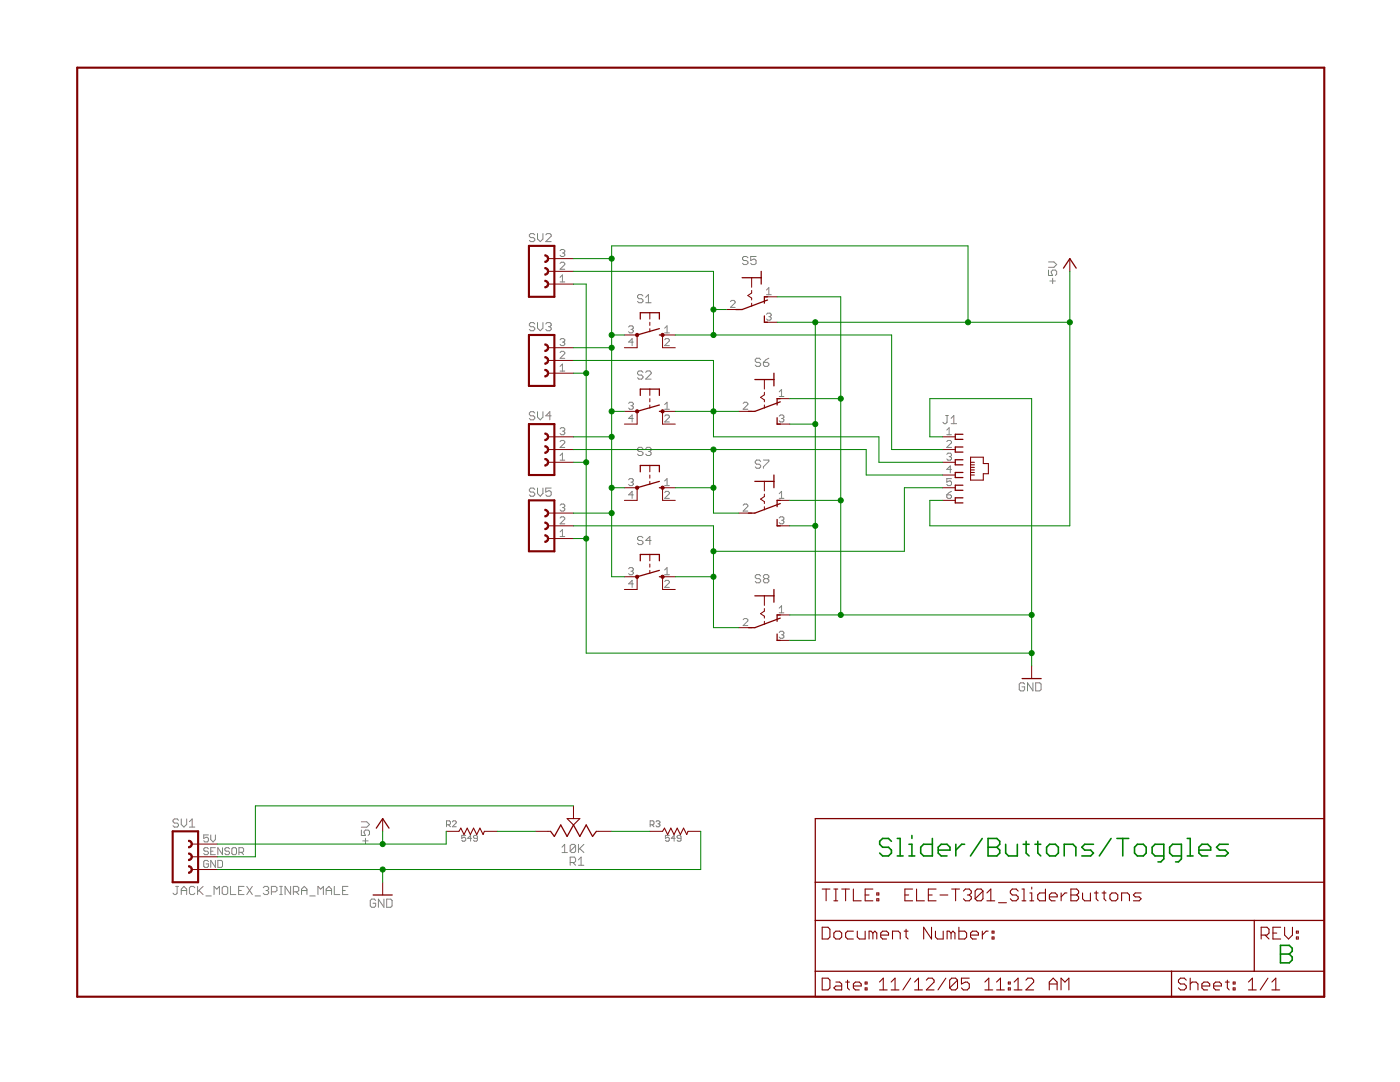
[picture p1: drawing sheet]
<svg xmlns="http://www.w3.org/2000/svg" width="279mm" height="216mm" viewBox="0 0 279 216" stroke-linecap="round" stroke-linejoin="round" font-family="sans-serif">
<g fill="#808080" stroke="#808080" stroke-width=".2">
<path d="M112.7 168.5l-.5 .5z"/>
<path d="M112.7 168.5v1.6z"/>
<path d="M112.2 170.1h1z"/>
<path d="M113.8 168.8v1z"/>
<path d="M113.8 168.8l.3-.3z"/>
<path d="M114.1 168.5h.5z"/>
<path d="M114.6 168.5l.3 .3z"/>
<path d="M114.9 168.8v1z"/>
<path d="M114.9 169.8l-.3 .3z"/>
<path d="M114.1 170.1h.5z"/>
<path d="M113.8 169.8l.3 .3z"/>
<path d="M113.8 169.8l1.1-1z"/>
<path d="M115.4 168.5v1.6z"/>
<path d="M115.4 169.6l1.1-1.1z"/>
<path d="M115.7 169.3l.8 .8z"/>
<path d="M34.5 178.2l.3 .3z"/>
<path d="M34.8 178.5h.3z"/>
<path d="M35.3 178.2l-.2 .3z"/>
<path d="M35.3 176.9v1.3z"/>
<path d="M35.1 176.9h.5z"/>
<path d="M36.2 177.4v1.1z"/>
<path d="M36.7 176.9l-.5 .5z"/>
<path d="M36.7 176.9l.6 .5z"/>
<path d="M37.3 177.4v1.1z"/>
<path d="M36.2 177.7h1.1z"/>
<path d="M38.6 176.9l.3 .2z"/>
<path d="M38.1 176.9h.5z"/>
<path d="M38.1 176.9l-.3 .2z"/>
<path d="M37.8 177.1v1.1z"/>
<path d="M37.8 178.2l.3 .3z"/>
<path d="M38.1 178.5h.5z"/>
<path d="M38.9 178.2l-.3 .3z"/>
<path d="M39.4 176.9v1.6z"/>
<path d="M39.4 177.9l1.1-1z"/>
<path d="M39.7 177.7l.8 .8z"/>
<path d="M41.1 178.8h1.1z"/>
<path d="M42.7 176.9v1.6z"/>
<path d="M42.7 176.9l.6 .5z"/>
<path d="M43.8 176.9l-.5 .5z"/>
<path d="M43.8 176.9v1.6z"/>
<path d="M44.6 176.9h.6z"/>
<path d="M44.6 176.9l-.3 .2z"/>
<path d="M44.3 177.1v1.1z"/>
<path d="M44.3 178.2l.3 .3z"/>
<path d="M44.6 178.5h.6z"/>
<path d="M45.2 178.5l.2-.3z"/>
<path d="M45.4 177.1v1.1z"/>
<path d="M45.2 176.9l.2 .2z"/>
<path d="M46 176.9v1.6z"/>
<path d="M46 178.5h1.1z"/>
<path d="M47.6 176.9h1.1z"/>
<path d="M47.6 176.9v1.6z"/>
<path d="M47.6 178.5h1.1z"/>
<path d="M47.6 177.7h.6z"/>
<path d="M49.3 176.9l1.1 1.6z"/>
<path d="M50.4 176.9l-1.1 1.6z"/>
<path d="M50.9 178.8h1.1z"/>
<path d="M52.8 176.9l-.3 .2z"/>
<path d="M52.8 176.9h.6z"/>
<path d="M53.4 176.9l.2 .2z"/>
<path d="M53.6 177.1v.3z"/>
<path d="M53.6 177.4l-.2 .3z"/>
<path d="M53.1 177.7h.3z"/>
<path d="M53.4 177.7l.2 .2z"/>
<path d="M53.6 177.9v.3z"/>
<path d="M53.6 178.2l-.2 .3z"/>
<path d="M52.8 178.5h.6z"/>
<path d="M52.5 178.2l.3 .3z"/>
<path d="M54.2 176.9v1.6z"/>
<path d="M54.2 176.9h.8z"/>
<path d="M55 176.9l.3 .2z"/>
<path d="M55.3 177.1v.6z"/>
<path d="M55 177.9l.3-.2z"/>
<path d="M54.2 177.9h.8z"/>
<path d="M55.8 178.5h.5z"/>
<path d="M56.1 176.9v1.6z"/>
<path d="M55.8 176.9h.5z"/>
<path d="M56.9 176.9v1.6z"/>
<path d="M56.9 176.9l1.1 1.6z"/>
<path d="M58 176.9v1.6z"/>
<path d="M58.5 176.9v1.6z"/>
<path d="M58.5 176.9h.9z"/>
<path d="M59.4 176.9l.2 .2z"/>
<path d="M59.6 177.1v.6z"/>
<path d="M59.4 177.9l.2-.2z"/>
<path d="M58.5 177.9h.9z"/>
<path d="M59.1 177.9l.5 .6z"/>
<path d="M60.2 177.4v1.1z"/>
<path d="M60.2 177.4l.5-.5z"/>
<path d="M60.7 176.9l.6 .5z"/>
<path d="M61.3 177.4v1.1z"/>
<path d="M60.2 177.7h1.1z"/>
<path d="M61.8 178.8h1.1z"/>
<path d="M63.5 176.9v1.6z"/>
<path d="M63.5 176.9l.5 .5z"/>
<path d="M64 177.4l.5-.5z"/>
<path d="M64.5 176.9v1.6z"/>
<path d="M65.1 177.4v1.1z"/>
<path d="M65.1 177.4l.5-.5z"/>
<path d="M65.6 176.9l.6 .5z"/>
<path d="M66.2 177.4v1.1z"/>
<path d="M65.1 177.7h1.1z"/>
<path d="M66.7 176.9v1.6z"/>
<path d="M66.7 178.5h1.1z"/>
<path d="M68.4 176.9h1z"/>
<path d="M68.4 176.9v1.6z"/>
<path d="M68.4 178.5h1z"/>
<path d="M68.4 177.7h.5z"/>
<path d="M92.2 166.7h.7z"/>
<path d="M92.2 166.7v.6z"/>
<path d="M92.2 167.3l.3-.2z"/>
<path d="M92.5 167.1h.2z"/>
<path d="M92.7 167.1l.2 .2z"/>
<path d="M92.9 167.3v.4z"/>
<path d="M92.7 167.9l.2-.2z"/>
<path d="M92.4 167.9h.3z"/>
<path d="M92.2 167.7l.2 .2z"/>
<path d="M93.9 166.7v1.2z"/>
<path d="M93.3 167.3l.6-.6z"/>
<path d="M93.3 167.3h.8z"/>
<path d="M94.5 167.7l.2 .2z"/>
<path d="M94.7 167.9h.4z"/>
<path d="M95.1 167.9l.2-.2z"/>
<path d="M95.3 166.9v.8z"/>
<path d="M95.1 166.7l.2 .2z"/>
<path d="M94.7 166.7h.4z"/>
<path d="M94.7 166.7l-.2 .2z"/>
<path d="M94.5 166.9v.2z"/>
<path d="M94.5 167.1l.2 .2z"/>
<path d="M94.7 167.3h.6z"/>
<path d="M132.8 166.7h.8z"/>
<path d="M132.8 166.7v.6z"/>
<path d="M132.8 167.3l.4-.2z"/>
<path d="M133.2 167.1h.2z"/>
<path d="M133.4 167.1l.2 .2z"/>
<path d="M133.6 167.3v.4z"/>
<path d="M133.6 167.7l-.2 .2z"/>
<path d="M133 167.9h.4z"/>
<path d="M132.8 167.7l.2 .2z"/>
<path d="M134.5 166.7v1.2z"/>
<path d="M134.5 166.7l-.5 .6z"/>
<path d="M134 167.3h.7z"/>
<path d="M135.1 167.7l.2 .2z"/>
<path d="M135.3 167.9h.4z"/>
<path d="M135.7 167.9l.2-.2z"/>
<path d="M135.9 166.9v.8z"/>
<path d="M135.7 166.7l.2 .2z"/>
<path d="M135.3 166.7h.4z"/>
<path d="M135.3 166.7l-.2 .2z"/>
<path d="M135.1 166.9v.2z"/>
<path d="M135.1 167.1l.2 .2z"/>
<path d="M135.3 167.3h.6z"/>
<path d="M210.1 55.5v1.1z"/>
<path d="M209.5 56.1h1.1z"/>
<path d="M209.3 53.9v1.1z"/>
<path d="M209.3 55h.8z"/>
<path d="M209.8 54.4l.3 .6z"/>
<path d="M209.8 54.2v.2z"/>
<path d="M209.8 54.2l.3-.3z"/>
<path d="M210.1 53.9h.5z"/>
<path d="M210.6 53.9l.3 .3z"/>
<path d="M210.9 54.2v.5z"/>
<path d="M210.9 54.7l-.3 .3z"/>
<path d="M209.3 53.3h1z"/>
<path d="M210.9 52.8l-.6 .5z"/>
<path d="M210.3 52.3l.6 .5z"/>
<path d="M209.3 52.3h1z"/>
<path d="M204.2 136.2l.3 .3z"/>
<path d="M203.7 136.2h.5z"/>
<path d="M203.4 136.5l.3-.3z"/>
<path d="M203.4 136.5v1.1z"/>
<path d="M203.4 137.6l.3 .3z"/>
<path d="M203.7 137.9h.5z"/>
<path d="M204.2 137.9l.3-.3z"/>
<path d="M204.5 137.1v.5z"/>
<path d="M204 137.1h.5z"/>
<path d="M205.1 136.2v1.7z"/>
<path d="M205.1 136.2l1 1.7z"/>
<path d="M206.1 136.2v1.7z"/>
<path d="M206.7 136.2v1.7z"/>
<path d="M206.7 137.9h.8z"/>
<path d="M207.5 137.9l.3-.3z"/>
<path d="M207.8 136.5v1.1z"/>
<path d="M207.5 136.2l.3 .3z"/>
<path d="M206.7 136.2h.8z"/>
<path d="M74.7 179.4l.3 .3z"/>
<path d="M74.2 179.4h.5z"/>
<path d="M74.2 179.4l-.3 .3z"/>
<path d="M73.9 179.7v1.1z"/>
<path d="M73.9 180.8l.3 .2z"/>
<path d="M74.2 181h.5z"/>
<path d="M75 180.8l-.3 .2z"/>
<path d="M75 180.2v.6z"/>
<path d="M74.4 180.2h.6z"/>
<path d="M75.5 179.4v1.6z"/>
<path d="M75.5 179.4l1.1 1.6z"/>
<path d="M76.6 179.4v1.6z"/>
<path d="M77.2 179.4v1.6z"/>
<path d="M77.2 181h.8z"/>
<path d="M78 181l.3-.2z"/>
<path d="M78.3 179.7v1.1z"/>
<path d="M78 179.4l.3 .3z"/>
<path d="M77.2 179.4h.8z"/>
<path d="M72.9 167.3v1z"/>
<path d="M72.4 167.8h1.1z"/>
<path d="M72.1 165.6v1.1z"/>
<path d="M72.1 166.7h.8z"/>
<path d="M72.7 166.2l.2 .5z"/>
<path d="M72.7 165.9v.3z"/>
<path d="M72.7 165.9l.2-.3z"/>
<path d="M72.9 165.6h.6z"/>
<path d="M73.5 165.6l.2 .3z"/>
<path d="M73.7 165.9v.5z"/>
<path d="M73.7 166.4l-.2 .3z"/>
<path d="M72.1 165.1h1.1z"/>
<path d="M73.2 165.1l.5-.6z"/>
<path d="M73.2 164l.5 .5z"/>
<path d="M72.1 164h1.1z"/>
<path d="M113.8 171v1.7z"/>
<path d="M113.8 171h.8z"/>
<path d="M114.6 171l.3 .3z"/>
<path d="M114.9 171.3v.6z"/>
<path d="M114.9 171.9l-.3 .2z"/>
<path d="M113.8 172.1h.8z"/>
<path d="M114.3 172.1l.6 .6z"/>
<path d="M116 171l-.6 .6z"/>
<path d="M116 171v1.7z"/>
<path d="M115.4 172.7h1.1z"/>
<path d="M125.5 65.3l.2-.3z"/>
<path d="M125.7 65h.5z"/>
<path d="M126.2 65l.2 .3z"/>
<path d="M126.4 65.3v.2z"/>
<path d="M126.4 65.5l-.2 .2z"/>
<path d="M125.9 65.7h.3z"/>
<path d="M126.2 65.7l.2 .3z"/>
<path d="M126.4 66v.2z"/>
<path d="M126.4 66.2l-.2 .2z"/>
<path d="M125.7 66.4h.5z"/>
<path d="M125.5 66.2l.2 .2z"/>
<path d="M132.7 65.5l.4-.5z"/>
<path d="M133.1 65v1.4z"/>
<path d="M132.7 66.4h.9z"/>
<path d="M132.7 69h.9z"/>
<path d="M132.7 69l.9-1z"/>
<path d="M133.6 67.8v.2z"/>
<path d="M133.3 67.6l.3 .2z"/>
<path d="M132.9 67.6h.4z"/>
<path d="M132.9 67.6l-.2 .2z"/>
<path d="M126.2 67.6v1.4z"/>
<path d="M126.2 67.6l-.7 .7z"/>
<path d="M125.5 68.3h.9z"/>
<path d="M128 58.8l.3 .3z"/>
<path d="M127.5 58.8h.5z"/>
<path d="M127.5 58.8l-.3 .3z"/>
<path d="M127.2 59.1v.2z"/>
<path d="M127.2 59.3l.3 .3z"/>
<path d="M127.5 59.6h.5z"/>
<path d="M128 59.6l.3 .3z"/>
<path d="M128.3 59.9v.3z"/>
<path d="M128 60.4l.3-.2z"/>
<path d="M127.5 60.4h.5z"/>
<path d="M127.2 60.2l.3 .2z"/>
<path d="M129.4 58.8l-.5 .5z"/>
<path d="M129.4 58.8v1.6z"/>
<path d="M128.9 60.4h1z"/>
<path d="M125.5 80.5l.2-.2z"/>
<path d="M125.7 80.3h.5z"/>
<path d="M126.2 80.3l.2 .2z"/>
<path d="M126.4 80.5v.2z"/>
<path d="M126.4 80.7l-.2 .3z"/>
<path d="M125.9 81h.3z"/>
<path d="M126.2 81l.2 .2z"/>
<path d="M126.4 81.2v.2z"/>
<path d="M126.4 81.4l-.2 .3z"/>
<path d="M125.7 81.7h.5z"/>
<path d="M125.5 81.4l.2 .3z"/>
<path d="M132.7 80.7l.4-.4z"/>
<path d="M133.1 80.3v1.4z"/>
<path d="M132.7 81.7h.9z"/>
<path d="M132.7 84.2h.9z"/>
<path d="M132.7 84.2l.9-.9z"/>
<path d="M133.6 83v.3z"/>
<path d="M133.3 82.8l.3 .2z"/>
<path d="M132.9 82.8h.4z"/>
<path d="M132.9 82.8l-.2 .2z"/>
<path d="M126.2 82.8v1.4z"/>
<path d="M126.2 82.8l-.7 .7z"/>
<path d="M125.5 83.5h.9z"/>
<path d="M128 74l.3 .3z"/>
<path d="M127.5 74h.5z"/>
<path d="M127.5 74l-.3 .3z"/>
<path d="M127.2 74.3v.3z"/>
<path d="M127.2 74.6l.3 .2z"/>
<path d="M127.5 74.8h.5z"/>
<path d="M128 74.8l.3 .3z"/>
<path d="M128.3 75.1v.3z"/>
<path d="M128.3 75.4l-.3 .2z"/>
<path d="M127.5 75.6h.5z"/>
<path d="M127.2 75.4l.3 .2z"/>
<path d="M128.9 75.6h1z"/>
<path d="M128.9 75.6l1-1z"/>
<path d="M129.9 74.3v.3z"/>
<path d="M129.7 74l.2 .3z"/>
<path d="M129.1 74h.6z"/>
<path d="M129.1 74l-.2 .3z"/>
<path d="M125.5 95.7l.2-.2z"/>
<path d="M125.7 95.5h.5z"/>
<path d="M126.2 95.5l.2 .2z"/>
<path d="M126.4 95.7v.3z"/>
<path d="M126.4 96l-.2 .2z"/>
<path d="M125.9 96.2h.3z"/>
<path d="M126.2 96.2l.2 .2z"/>
<path d="M126.4 96.4v.3z"/>
<path d="M126.4 96.7l-.2 .2z"/>
<path d="M125.7 96.9h.5z"/>
<path d="M125.5 96.7l.2 .2z"/>
<path d="M132.7 96l.4-.5z"/>
<path d="M133.1 95.5v1.4z"/>
<path d="M132.7 96.9h.9z"/>
<path d="M132.7 99.4h.9z"/>
<path d="M132.7 99.4l.9-.9z"/>
<path d="M133.6 98.3v.2z"/>
<path d="M133.3 98l.3 .3z"/>
<path d="M132.9 98h.4z"/>
<path d="M132.9 98l-.2 .3z"/>
<path d="M126.2 98v1.4z"/>
<path d="M126.2 98l-.7 .7z"/>
<path d="M125.5 98.7h.9z"/>
<path d="M128 89.3l.3 .2z"/>
<path d="M127.5 89.3h.5z"/>
<path d="M127.5 89.3l-.3 .2z"/>
<path d="M127.2 89.5v.3z"/>
<path d="M127.2 89.8l.3 .3z"/>
<path d="M127.5 90.1h.5z"/>
<path d="M128 90.1l.3 .2z"/>
<path d="M128.3 90.3v.3z"/>
<path d="M128.3 90.6l-.3 .3z"/>
<path d="M127.5 90.9h.5z"/>
<path d="M127.2 90.6l.3 .3z"/>
<path d="M129.1 89.3l-.2 .2z"/>
<path d="M129.1 89.3h.6z"/>
<path d="M129.7 89.3l.2 .2z"/>
<path d="M129.9 89.5v.3z"/>
<path d="M129.9 89.8l-.2 .3z"/>
<path d="M129.4 90.1h.3z"/>
<path d="M129.7 90.1l.2 .2z"/>
<path d="M129.9 90.3v.3z"/>
<path d="M129.9 90.6l-.2 .3z"/>
<path d="M129.1 90.9h.6z"/>
<path d="M128.9 90.6l.2 .3z"/>
<path d="M125.5 113.5l.2-.2z"/>
<path d="M125.7 113.3h.5z"/>
<path d="M126.2 113.3l.2 .2z"/>
<path d="M126.4 113.5v.2z"/>
<path d="M126.4 113.7l-.2 .3z"/>
<path d="M125.9 114h.3z"/>
<path d="M126.2 114l.2 .2z"/>
<path d="M126.4 114.2v.2z"/>
<path d="M126.2 114.7l.2-.3z"/>
<path d="M125.7 114.7h.5z"/>
<path d="M125.5 114.4l.2 .3z"/>
<path d="M132.7 113.7l.4-.4z"/>
<path d="M133.1 113.3v1.4z"/>
<path d="M132.7 114.7h.9z"/>
<path d="M132.7 117.2h.9z"/>
<path d="M132.7 117.2l.9-.9z"/>
<path d="M133.6 116v.3z"/>
<path d="M133.3 115.8l.3 .2z"/>
<path d="M132.9 115.8h.4z"/>
<path d="M132.9 115.8l-.2 .2z"/>
<path d="M126.2 115.8v1.4z"/>
<path d="M126.2 115.8l-.7 .7z"/>
<path d="M125.5 116.5h.9z"/>
<path d="M128 107l.3 .3z"/>
<path d="M127.5 107h.5z"/>
<path d="M127.5 107l-.3 .3z"/>
<path d="M127.2 107.3v.3z"/>
<path d="M127.2 107.6l.3 .2z"/>
<path d="M127.5 107.8h.5z"/>
<path d="M128 107.8l.3 .3z"/>
<path d="M128.3 108.1v.3z"/>
<path d="M128.3 108.4l-.3 .3z"/>
<path d="M127.5 108.7h.5z"/>
<path d="M127.2 108.4l.3 .3z"/>
<path d="M129.7 107v1.7z"/>
<path d="M128.9 107.8l.8-.8z"/>
<path d="M128.9 107.8h1z"/>
<path d="M149 51.2l.3 .2z"/>
<path d="M148.4 51.2h.6z"/>
<path d="M148.4 51.2l-.2 .2z"/>
<path d="M148.2 51.4v.3z"/>
<path d="M148.2 51.7l.2 .3z"/>
<path d="M148.4 52h.6z"/>
<path d="M149 52l.3 .3z"/>
<path d="M149.3 52.3v.2z"/>
<path d="M149 52.8l.3-.3z"/>
<path d="M148.4 52.8h.6z"/>
<path d="M148.2 52.5l.2 .3z"/>
<path d="M149.8 51.2h1.1z"/>
<path d="M149.8 51.2v.8z"/>
<path d="M149.8 52l.6-.3z"/>
<path d="M150.4 51.7h.2z"/>
<path d="M150.6 51.7l.3 .3z"/>
<path d="M150.9 52v.5z"/>
<path d="M150.6 52.8l.3-.3z"/>
<path d="M150.1 52.8h.5z"/>
<path d="M149.8 52.5l.3 .3z"/>
<path d="M145.8 61.3h.9z"/>
<path d="M145.8 61.3l.9-.9z"/>
<path d="M146.7 60.2v.2z"/>
<path d="M146.5 59.9l.2 .3z"/>
<path d="M146 59.9h.5z"/>
<path d="M145.8 60.2l.2-.3z"/>
<path d="M153 62.7l.2-.2z"/>
<path d="M153.2 62.5h.5z"/>
<path d="M153.7 62.5l.2 .2z"/>
<path d="M153.9 62.7v.2z"/>
<path d="M153.9 62.9l-.2 .3z"/>
<path d="M153.4 63.2h.3z"/>
<path d="M153.7 63.2l.2 .2z"/>
<path d="M153.9 63.4v.2z"/>
<path d="M153.9 63.6l-.2 .3z"/>
<path d="M153.2 63.9h.5z"/>
<path d="M153 63.6l.2 .3z"/>
<path d="M153 57.9l.4-.5z"/>
<path d="M153.4 57.4v1.4z"/>
<path d="M153 58.8h.9z"/>
<path d="M151.5 71.5l.3 .3z"/>
<path d="M151 71.5h.5z"/>
<path d="M151 71.5l-.3 .3z"/>
<path d="M150.7 71.8v.2z"/>
<path d="M150.7 72l.3 .3z"/>
<path d="M151 72.3h.5z"/>
<path d="M151.5 72.3l.3 .3z"/>
<path d="M151.8 72.6v.2z"/>
<path d="M151.8 72.8l-.3 .3z"/>
<path d="M151 73.1h.5z"/>
<path d="M150.7 72.8l.3 .3z"/>
<path d="M152.9 71.8l.5-.3z"/>
<path d="M152.4 72.3l.5-.5z"/>
<path d="M152.4 72.3v.5z"/>
<path d="M152.4 72.8l.2 .3z"/>
<path d="M152.6 73.1h.6z"/>
<path d="M153.4 72.8l-.2 .3z"/>
<path d="M153.4 72.6v.2z"/>
<path d="M153.2 72.3l.2 .3z"/>
<path d="M152.4 72.3h.8z"/>
<path d="M148.3 81.7h.9z"/>
<path d="M148.3 81.7l.9-1z"/>
<path d="M149.2 80.5v.2z"/>
<path d="M149 80.3l.2 .2z"/>
<path d="M148.5 80.3h.5z"/>
<path d="M148.3 80.5l.2-.2z"/>
<path d="M155.5 83l.2-.2z"/>
<path d="M155.7 82.8h.5z"/>
<path d="M156.2 82.8l.2 .2z"/>
<path d="M156.4 83v.3z"/>
<path d="M156.4 83.3l-.2 .2z"/>
<path d="M156 83.5h.2z"/>
<path d="M156.2 83.5l.2 .2z"/>
<path d="M156.4 83.7v.3z"/>
<path d="M156.4 84l-.2 .2z"/>
<path d="M155.7 84.2h.5z"/>
<path d="M155.5 84l.2 .2z"/>
<path d="M155.5 78.2l.5-.5z"/>
<path d="M156 77.7v1.4z"/>
<path d="M155.5 79.1h.9z"/>
<path d="M151.5 91.8l.3 .3z"/>
<path d="M151 91.8h.5z"/>
<path d="M151 91.8l-.3 .3z"/>
<path d="M150.7 92.1v.3z"/>
<path d="M150.7 92.4l.3 .2z"/>
<path d="M151 92.6h.5z"/>
<path d="M151.5 92.6l.3 .3z"/>
<path d="M151.8 92.9v.3z"/>
<path d="M151.8 93.2l-.3 .2z"/>
<path d="M151 93.4h.5z"/>
<path d="M150.7 93.2l.3 .2z"/>
<path d="M152.4 91.8h1z"/>
<path d="M153.4 91.8v.3z"/>
<path d="M153.4 92.1l-1 1.1z"/>
<path d="M152.4 93.2v.2z"/>
<path d="M148.3 102h.9z"/>
<path d="M148.3 102l.9-1z"/>
<path d="M149.2 100.8v.2z"/>
<path d="M149 100.6l.2 .2z"/>
<path d="M148.5 100.6h.5z"/>
<path d="M148.3 100.8l.2-.2z"/>
<path d="M155.5 103.4l.2-.3z"/>
<path d="M155.7 103.1h.5z"/>
<path d="M156.2 103.1l.2 .3z"/>
<path d="M156.4 103.4v.2z"/>
<path d="M156.4 103.6l-.2 .2z"/>
<path d="M156 103.8h.2z"/>
<path d="M156.2 103.8l.2 .3z"/>
<path d="M156.4 104.1v.2z"/>
<path d="M156.4 104.3l-.2 .2z"/>
<path d="M155.7 104.5h.5z"/>
<path d="M155.5 104.3l.2 .2z"/>
<path d="M155.5 98.5l.5-.5z"/>
<path d="M156 98v1.4z"/>
<path d="M155.5 99.4h.9z"/>
<path d="M151.5 114.7l.3 .2z"/>
<path d="M151 114.7h.5z"/>
<path d="M151 114.7l-.3 .2z"/>
<path d="M150.7 114.9v.3z"/>
<path d="M150.7 115.2l.3 .3z"/>
<path d="M151 115.5h.5z"/>
<path d="M151.5 115.5l.3 .2z"/>
<path d="M151.8 115.7v.3z"/>
<path d="M151.8 116l-.3 .3z"/>
<path d="M151 116.3h.5z"/>
<path d="M150.7 116l.3 .3z"/>
<path d="M152.4 114.9l.2-.2z"/>
<path d="M152.6 114.7h.6z"/>
<path d="M153.2 114.7l.2 .2z"/>
<path d="M153.4 114.9v.3z"/>
<path d="M153.4 115.2l-.2 .3z"/>
<path d="M153.2 115.5l.2 .2z"/>
<path d="M153.4 115.7v.3z"/>
<path d="M153.4 116l-.2 .3z"/>
<path d="M152.6 116.3h.6z"/>
<path d="M152.4 116l.2 .3z"/>
<path d="M152.4 115.7v.3z"/>
<path d="M152.4 115.7l.2-.2z"/>
<path d="M152.4 115.2l.2 .3z"/>
<path d="M152.4 114.9v.3z"/>
<path d="M152.6 115.5h.6z"/>
<path d="M148.3 124.8h.9z"/>
<path d="M148.3 124.8l.9-.9z"/>
<path d="M149.2 123.7v.2z"/>
<path d="M149 123.4l.2 .3z"/>
<path d="M148.5 123.4h.5z"/>
<path d="M148.3 123.7l.2-.3z"/>
<path d="M155.5 126.2l.2-.2z"/>
<path d="M155.7 126h.5z"/>
<path d="M156.2 126l.2 .2z"/>
<path d="M156.4 126.2v.2z"/>
<path d="M156.4 126.4l-.2 .3z"/>
<path d="M156 126.7h.2z"/>
<path d="M156.2 126.7l.2 .2z"/>
<path d="M156.4 126.9v.2z"/>
<path d="M156.4 127.1l-.2 .3z"/>
<path d="M155.7 127.4h.5z"/>
<path d="M155.5 127.1l.2 .3z"/>
<path d="M155.5 121.3l.5-.4z"/>
<path d="M156 120.9v1.4z"/>
<path d="M155.5 122.3h.9z"/>
<path d="M189 85.8l.4-.5z"/>
<path d="M189.4 85.3v1.4z"/>
<path d="M189 86.7h.9z"/>
<path d="M189 89.3h.9z"/>
<path d="M189 89.3l.9-1z"/>
<path d="M189.9 88.1v.2z"/>
<path d="M189.7 87.9l.2 .2z"/>
<path d="M189.2 87.9h.5z"/>
<path d="M189.2 87.9l-.2 .2z"/>
<path d="M189 90.7l.2-.3z"/>
<path d="M189.2 90.4h.5z"/>
<path d="M189.7 90.4l.2 .3z"/>
<path d="M189.9 90.7v.2z"/>
<path d="M189.9 90.9l-.2 .2z"/>
<path d="M189.4 91.1h.3z"/>
<path d="M189.7 91.1l.2 .3z"/>
<path d="M189.9 91.4v.2z"/>
<path d="M189.9 91.6l-.2 .2z"/>
<path d="M189.2 91.8h.5z"/>
<path d="M189 91.6l.2 .2z"/>
<path d="M189.7 93v1.4z"/>
<path d="M189.7 93l-.7 .7z"/>
<path d="M189 93.7h.9z"/>
<path d="M188.2 84.3l.2 .2z"/>
<path d="M188.4 84.5h.3z"/>
<path d="M189 84.3l-.3 .2z"/>
<path d="M189 82.9v1.4z"/>
<path d="M188.7 82.9h.6z"/>
<path d="M190.4 82.9l-.6 .6z"/>
<path d="M190.4 82.9v1.6z"/>
<path d="M189.8 84.5h1.1z"/>
<path d="M189 95.5h.9z"/>
<path d="M189 95.5v.7z"/>
<path d="M189 96.2l.4-.2z"/>
<path d="M189.4 96h.3z"/>
<path d="M189.7 96l.2 .2z"/>
<path d="M189.9 96.2v.5z"/>
<path d="M189.9 96.7l-.2 .2z"/>
<path d="M189.2 96.9h.5z"/>
<path d="M189 96.7l.2 .2z"/>
<path d="M189.4 98.3l.5-.3z"/>
<path d="M189.4 98.3l-.4 .4z"/>
<path d="M189 98.7v.5z"/>
<path d="M189 99.2l.2 .2z"/>
<path d="M189.2 99.4h.5z"/>
<path d="M189.7 99.4l.2-.2z"/>
<path d="M189.9 99v.2z"/>
<path d="M189.7 98.7l.2 .3z"/>
<path d="M189 98.7h.7z"/>
<path d="M41.4 171.7l.2 .2z"/>
<path d="M40.9 171.7h.5z"/>
<path d="M40.9 171.7l-.2 .2z"/>
<path d="M40.7 171.9v.9z"/>
<path d="M40.7 172.8l.2 .3z"/>
<path d="M40.9 173.1h.5z"/>
<path d="M41.4 173.1l.2-.3z"/>
<path d="M41.6 172.4v.4z"/>
<path d="M41.1 172.4h.5z"/>
<path d="M42.1 171.7v1.4z"/>
<path d="M42.1 171.7l.9 1.4z"/>
<path d="M43 171.7v1.4z"/>
<path d="M43.5 171.7v1.4z"/>
<path d="M43.5 173.1h.7z"/>
<path d="M44.2 173.1l.2-.3z"/>
<path d="M44.4 171.9v.9z"/>
<path d="M44.2 171.7l.2 .2z"/>
<path d="M43.5 171.7h.7z"/>
<path d="M41.4 169.1l.2 .3z"/>
<path d="M40.9 169.1h.5z"/>
<path d="M40.9 169.1l-.2 .3z"/>
<path d="M40.7 169.4v.2z"/>
<path d="M40.7 169.6l.2 .2z"/>
<path d="M40.9 169.8h.5z"/>
<path d="M41.4 169.8l.2 .3z"/>
<path d="M41.6 170.1v.2z"/>
<path d="M41.4 170.5l.2-.2z"/>
<path d="M40.9 170.5h.5z"/>
<path d="M40.7 170.3l.2 .2z"/>
<path d="M42.1 169.1h.9z"/>
<path d="M42.1 169.1v1.4z"/>
<path d="M42.1 170.5h.9z"/>
<path d="M42.1 169.8h.4z"/>
<path d="M43.5 169.1v1.4z"/>
<path d="M43.5 169.1l.9 1.4z"/>
<path d="M44.4 169.1v1.4z"/>
<path d="M45.6 169.1l.2 .3z"/>
<path d="M45.1 169.1h.5z"/>
<path d="M45.1 169.1l-.2 .3z"/>
<path d="M44.9 169.4v.2z"/>
<path d="M44.9 169.6l.2 .2z"/>
<path d="M45.1 169.8h.5z"/>
<path d="M45.6 169.8l.2 .3z"/>
<path d="M45.8 170.1v.2z"/>
<path d="M45.6 170.5l.2-.2z"/>
<path d="M45.1 170.5h.5z"/>
<path d="M44.9 170.3l.2 .2z"/>
<path d="M46.5 169.1h.5z"/>
<path d="M46.5 169.1l-.2 .3z"/>
<path d="M46.3 169.4v.9z"/>
<path d="M46.3 170.3l.2 .2z"/>
<path d="M46.5 170.5h.5z"/>
<path d="M47 170.5l.2-.2z"/>
<path d="M47.2 169.4v.9z"/>
<path d="M47 169.1l.2 .3z"/>
<path d="M47.7 169.1v1.4z"/>
<path d="M47.7 169.1h.7z"/>
<path d="M48.4 169.1l.2 .3z"/>
<path d="M48.6 169.4v.4z"/>
<path d="M48.6 169.8l-.2 .3z"/>
<path d="M47.7 170.1h.7z"/>
<path d="M48.2 170.1l.4 .4z"/>
<path d="M40.7 166.6h.9z"/>
<path d="M40.7 166.6v.7z"/>
<path d="M40.7 167.3l.4-.2z"/>
<path d="M41.1 167.1h.3z"/>
<path d="M41.4 167.1l.2 .2z"/>
<path d="M41.6 167.3v.5z"/>
<path d="M41.4 168l.2-.2z"/>
<path d="M40.9 168h.5z"/>
<path d="M40.7 167.8l.2 .2z"/>
<path d="M42.1 166.6v.9z"/>
<path d="M42.1 167.5l.4 .5z"/>
<path d="M42.5 168l.5-.5z"/>
<path d="M43 166.6v.9z"/>
<path d="M35.3 163.4l.3 .3z"/>
<path d="M34.8 163.4h.5z"/>
<path d="M34.8 163.4l-.3 .3z"/>
<path d="M34.5 163.7v.3z"/>
<path d="M34.5 164l.3 .2z"/>
<path d="M34.8 164.2h.5z"/>
<path d="M35.3 164.2l.3 .3z"/>
<path d="M35.6 164.5v.3z"/>
<path d="M35.6 164.8l-.3 .2z"/>
<path d="M34.8 165h.5z"/>
<path d="M34.5 164.8l.3 .2z"/>
<path d="M36.2 163.4v1.1z"/>
<path d="M36.2 164.5l.5 .5z"/>
<path d="M36.7 165l.6-.5z"/>
<path d="M37.3 163.4v1.1z"/>
<path d="M38.4 163.4l-.6 .6z"/>
<path d="M38.4 163.4v1.6z"/>
<path d="M37.8 165h1.1z"/>
<path d="M111.8 55.3l.4-.4z"/>
<path d="M112.2 54.9v1.4z"/>
<path d="M111.8 56.3h.9z"/>
<path d="M111.8 53.7h.9z"/>
<path d="M111.8 53.7l.9-.9z"/>
<path d="M112.7 52.6v.2z"/>
<path d="M112.5 52.3l.2 .3z"/>
<path d="M112 52.3h.5z"/>
<path d="M112 52.3l-.2 .3z"/>
<path d="M111.8 50l.2-.2z"/>
<path d="M112 49.8h.5z"/>
<path d="M112.5 49.8l.2 .2z"/>
<path d="M112.7 50v.2z"/>
<path d="M112.7 50.2l-.2 .3z"/>
<path d="M112.2 50.5h.3z"/>
<path d="M112.5 50.5l.2 .2z"/>
<path d="M112.7 50.7v.2z"/>
<path d="M112.7 50.9l-.2 .3z"/>
<path d="M112 51.2h.5z"/>
<path d="M111.8 50.9l.2 .3z"/>
<path d="M106.4 46.6l.3 .3z"/>
<path d="M105.9 46.6h.5z"/>
<path d="M105.6 46.9l.3-.3z"/>
<path d="M105.6 46.9v.2z"/>
<path d="M105.6 47.1l.3 .3z"/>
<path d="M105.9 47.4h.5z"/>
<path d="M106.4 47.4l.3 .3z"/>
<path d="M106.7 47.7v.3z"/>
<path d="M106.4 48.2l.3-.2z"/>
<path d="M105.9 48.2h.5z"/>
<path d="M105.6 48l.3 .2z"/>
<path d="M107.3 46.6v1.1z"/>
<path d="M107.3 47.7l.5 .5z"/>
<path d="M107.8 48.2l.6-.5z"/>
<path d="M108.4 46.6v1.1z"/>
<path d="M108.9 48.2h1.1z"/>
<path d="M108.9 48.2l1.1-1.1z"/>
<path d="M110 46.9v.2z"/>
<path d="M109.7 46.6l.3 .3z"/>
<path d="M109.2 46.6h.5z"/>
<path d="M109.2 46.6l-.3 .3z"/>
<path d="M111.8 73.1l.4-.5z"/>
<path d="M112.2 72.6v1.4z"/>
<path d="M111.8 74h.9z"/>
<path d="M111.8 71.5h.9z"/>
<path d="M111.8 71.5l.9-.9z"/>
<path d="M112.7 70.3v.3z"/>
<path d="M112.5 70.1l.2 .2z"/>
<path d="M112 70.1h.5z"/>
<path d="M112 70.1l-.2 .2z"/>
<path d="M111.8 67.8l.2-.2z"/>
<path d="M112 67.6h.5z"/>
<path d="M112.5 67.6l.2 .2z"/>
<path d="M112.7 67.8v.2z"/>
<path d="M112.7 68l-.2 .3z"/>
<path d="M112.2 68.3h.3z"/>
<path d="M112.5 68.3l.2 .2z"/>
<path d="M112.7 68.5v.2z"/>
<path d="M112.7 68.7l-.2 .3z"/>
<path d="M112 69h.5z"/>
<path d="M111.8 68.7l.2 .3z"/>
<path d="M106.4 64.4l.3 .2z"/>
<path d="M105.9 64.4h.5z"/>
<path d="M105.9 64.4l-.3 .2z"/>
<path d="M105.6 64.6v.3z"/>
<path d="M105.6 64.9l.3 .3z"/>
<path d="M105.9 65.2h.5z"/>
<path d="M106.4 65.2l.3 .3z"/>
<path d="M106.7 65.5v.2z"/>
<path d="M106.7 65.7l-.3 .3z"/>
<path d="M105.9 66h.5z"/>
<path d="M105.6 65.7l.3 .3z"/>
<path d="M107.3 64.4v1.1z"/>
<path d="M107.3 65.5l.5 .5z"/>
<path d="M107.8 66l.6-.5z"/>
<path d="M108.4 64.4v1.1z"/>
<path d="M109.2 64.4l-.3 .2z"/>
<path d="M109.2 64.4h.5z"/>
<path d="M109.7 64.4l.3 .2z"/>
<path d="M110 64.6v.3z"/>
<path d="M110 64.9l-.3 .3z"/>
<path d="M109.5 65.2h.2z"/>
<path d="M109.7 65.2l.3 .3z"/>
<path d="M110 65.5v.2z"/>
<path d="M109.7 66l.3-.3z"/>
<path d="M109.2 66h.5z"/>
<path d="M108.9 65.7l.3 .3z"/>
<path d="M111.8 90.9l.4-.5z"/>
<path d="M112.2 90.4v1.4z"/>
<path d="M111.8 91.8h.9z"/>
<path d="M111.8 89.3h.9z"/>
<path d="M111.8 89.3l.9-1z"/>
<path d="M112.7 88.1v.2z"/>
<path d="M112.5 87.9l.2 .2z"/>
<path d="M112 87.9h.5z"/>
<path d="M112 87.9l-.2 .2z"/>
<path d="M111.8 85.6l.2-.3z"/>
<path d="M112 85.3h.5z"/>
<path d="M112.5 85.3l.2 .3z"/>
<path d="M112.7 85.6v.2z"/>
<path d="M112.7 85.8l-.2 .2z"/>
<path d="M112.2 86h.3z"/>
<path d="M112.5 86l.2 .3z"/>
<path d="M112.7 86.3v.2z"/>
<path d="M112.7 86.5l-.2 .2z"/>
<path d="M112 86.7h.5z"/>
<path d="M111.8 86.5l.2 .2z"/>
<path d="M106.4 82.1l.3 .3z"/>
<path d="M105.9 82.1h.5z"/>
<path d="M105.9 82.1l-.3 .3z"/>
<path d="M105.6 82.4v.3z"/>
<path d="M105.6 82.7l.3 .3z"/>
<path d="M105.9 83h.5z"/>
<path d="M106.4 83l.3 .2z"/>
<path d="M106.7 83.2v.3z"/>
<path d="M106.7 83.5l-.3 .3z"/>
<path d="M105.9 83.8h.5z"/>
<path d="M105.6 83.5l.3 .3z"/>
<path d="M107.3 82.1v1.1z"/>
<path d="M107.3 83.2l.5 .6z"/>
<path d="M108.4 83.2l-.6 .6z"/>
<path d="M108.4 82.1v1.1z"/>
<path d="M109.7 82.1v1.7z"/>
<path d="M109.7 82.1l-.8 .9z"/>
<path d="M108.9 83h1.1z"/>
<path d="M111.8 106.1l.4-.4z"/>
<path d="M112.2 105.7v1.4z"/>
<path d="M111.8 107.1h.9z"/>
<path d="M111.8 104.5h.9z"/>
<path d="M111.8 104.5l.9-.9z"/>
<path d="M112.7 103.4v.2z"/>
<path d="M112.5 103.1l.2 .3z"/>
<path d="M112 103.1h.5z"/>
<path d="M112 103.1l-.2 .3z"/>
<path d="M111.8 100.8l.2-.2z"/>
<path d="M112 100.6h.5z"/>
<path d="M112.5 100.6l.2 .2z"/>
<path d="M112.7 100.8v.2z"/>
<path d="M112.7 101l-.2 .3z"/>
<path d="M112.2 101.3h.3z"/>
<path d="M112.5 101.3l.2 .2z"/>
<path d="M112.7 101.5v.2z"/>
<path d="M112.5 102l.2-.3z"/>
<path d="M112 102h.5z"/>
<path d="M111.8 101.7l.2 .3z"/>
<path d="M106.4 97.4l.3 .3z"/>
<path d="M105.9 97.4h.5z"/>
<path d="M105.9 97.4l-.3 .3z"/>
<path d="M105.6 97.7v.2z"/>
<path d="M105.6 97.9l.3 .3z"/>
<path d="M105.9 98.2h.5z"/>
<path d="M106.4 98.2l.3 .3z"/>
<path d="M106.7 98.5v.2z"/>
<path d="M106.7 98.7l-.3 .3z"/>
<path d="M105.9 99h.5z"/>
<path d="M105.6 98.7l.3 .3z"/>
<path d="M107.3 97.4v1.1z"/>
<path d="M107.3 98.5l.5 .5z"/>
<path d="M108.4 98.5l-.6 .5z"/>
<path d="M108.4 97.4v1.1z"/>
<path d="M108.9 97.4h1.1z"/>
<path d="M108.9 97.4v.8z"/>
<path d="M108.9 98.2l.6-.3z"/>
<path d="M109.5 97.9h.2z"/>
<path d="M109.7 97.9l.3 .3z"/>
<path d="M110 98.2v.5z"/>
<path d="M109.7 99l.3-.3z"/>
<path d="M109.2 99h.5z"/>
<path d="M108.9 98.7l.3 .3z"/>
<path d="M89.1 163.8v1.2z"/>
<path d="M89.1 163.8h.6z"/>
<path d="M89.7 163.8l.2 .2z"/>
<path d="M89.9 164v.4z"/>
<path d="M89.7 164.6l.2-.2z"/>
<path d="M89.1 164.6h.6z"/>
<path d="M89.5 164.6l.4 .4z"/>
<path d="M90.3 165h.8z"/>
<path d="M90.3 165l.8-.8z"/>
<path d="M91.1 164v.2z"/>
<path d="M90.9 163.8l.2 .2z"/>
<path d="M90.5 163.8h.4z"/>
<path d="M90.5 163.8l-.2 .2z"/>
<path d="M129.8 163.8v1.2z"/>
<path d="M129.8 163.8h.5z"/>
<path d="M130.3 163.8l.2 .2z"/>
<path d="M130.5 164v.4z"/>
<path d="M130.5 164.4l-.2 .2z"/>
<path d="M129.8 164.6h.5z"/>
<path d="M130.1 164.6l.4 .4z"/>
<path d="M131.1 163.8l-.2 .2z"/>
<path d="M131.1 163.8h.4z"/>
<path d="M131.5 163.8l.2 .2z"/>
<path d="M131.7 164v.2z"/>
<path d="M131.5 164.4l.2-.2z"/>
<path d="M131.3 164.4h.2z"/>
<path d="M131.5 164.4l.2 .2z"/>
<path d="M131.7 164.6v.2z"/>
<path d="M131.7 164.8l-.2 .2z"/>
<path d="M131.1 165h.4z"/>
<path d="M130.9 164.8l.2 .2z"/>
</g>
<g fill="#800000" stroke="#800000" stroke-width=".2">
<path d="M119.5 165.9h2.6z"/>
<path d="M106.8 165.9h2.6z"/>
<path d="M114.4 160.8v2.5z"/>
<path d="M119 165.9h.5z"/>
<path d="M109.4 165.9h.5z"/>
<path d="M124.6 66.8h2.5z"/>
<path d="M132.2 66.8h2.6z"/>
<path d="M132.2 69.4h2.6z"/>
<path d="M124.6 69.4h2.5z"/>
<path d="M129.7 64.3v.6z"/>
<path d="M129.7 65.6v.6z"/>
<path d="M129.7 62.4v1.3z"/>
<path d="M132.2 66.8v2.6z"/>
<path d="M127.1 66.8v2.6z"/>
<path d="M124.6 82.1h2.5z"/>
<path d="M132.2 82.1h2.6z"/>
<path d="M132.2 84.6h2.6z"/>
<path d="M124.6 84.6h2.5z"/>
<path d="M129.7 79.5v.7z"/>
<path d="M129.7 80.8v.6z"/>
<path d="M129.7 77.6v1.3z"/>
<path d="M132.2 82.1v2.5z"/>
<path d="M127.1 82.1v2.5z"/>
<path d="M124.6 97.3h2.5z"/>
<path d="M132.2 97.3h2.6z"/>
<path d="M132.2 99.8h2.6z"/>
<path d="M124.6 99.8h2.5z"/>
<path d="M129.7 94.8v.6z"/>
<path d="M129.7 96.1v.6z"/>
<path d="M129.7 92.9v1.2z"/>
<path d="M132.2 97.3v2.5z"/>
<path d="M127.1 97.3v2.5z"/>
<path d="M124.6 115.1h2.5z"/>
<path d="M132.2 115.1h2.6z"/>
<path d="M132.2 117.6h2.6z"/>
<path d="M124.6 117.6h2.5z"/>
<path d="M129.7 112.5v.7z"/>
<path d="M129.7 113.8v.6z"/>
<path d="M129.7 110.6v1.3z"/>
<path d="M132.2 115.1v2.5z"/>
<path d="M127.1 115.1v2.5z"/>
<path d="M150 55.4v1.9z"/>
<path d="M150 58v.5z"/>
<path d="M150 59.5v.4z"/>
<path d="M150 60.5v.6z"/>
<path d="M144.9 61.8h2.6z"/>
<path d="M152.5 64.3h2.6z"/>
<path d="M152.5 59.2h2.6z"/>
<path d="M149.2 59l.8-.5z"/>
<path d="M149.2 59l.8 .5z"/>
<path d="M152.5 75.7v1.9z"/>
<path d="M152.5 78.3v.5z"/>
<path d="M152.5 79.8v.4z"/>
<path d="M152.5 80.8v.6z"/>
<path d="M147.5 82.1h2.5z"/>
<path d="M155.1 84.6h2.5z"/>
<path d="M155.1 79.5h2.5z"/>
<path d="M151.8 79.3l.7-.5z"/>
<path d="M151.8 79.3l.7 .5z"/>
<path d="M152.5 96.1v1.9z"/>
<path d="M152.5 98.6v.5z"/>
<path d="M152.5 100.1v.4z"/>
<path d="M152.5 101.1v.6z"/>
<path d="M147.5 102.4h2.5z"/>
<path d="M155.1 104.9h2.5z"/>
<path d="M155.1 99.8h2.5z"/>
<path d="M151.8 99.6l.7-.5z"/>
<path d="M151.8 99.6l.7 .5z"/>
<path d="M152.5 118.9v1.9z"/>
<path d="M152.5 121.4v.5z"/>
<path d="M152.5 123v.3z"/>
<path d="M152.5 124v.6z"/>
<path d="M147.5 125.2h2.5z"/>
<path d="M155.1 127.8h2.5z"/>
<path d="M155.1 122.7h2.5z"/>
<path d="M151.8 122.4l.7-.5z"/>
<path d="M151.8 122.4l.7 .6z"/>
<path d="M188.1 87.2h2.5z"/>
<path d="M188.1 89.7h2.5z"/>
<path d="M188.1 92.2h2.5z"/>
<path d="M188.1 94.8h2.5z"/>
<path d="M188.1 97.3h2.5z"/>
<path d="M188.1 99.8h2.5z"/>
<path d="M38.3 173.5h5z"/>
<path d="M38.3 171h5z"/>
<path d="M38.3 168.4h5z"/>
<path d="M109.4 56.7h5z"/>
<path d="M109.4 54.1h5z"/>
<path d="M109.4 51.6h5z"/>
<path d="M109.4 74.5h5z"/>
<path d="M109.4 71.9h5z"/>
<path d="M109.4 69.4h5z"/>
<path d="M109.4 92.2h5z"/>
<path d="M109.4 89.7h5z"/>
<path d="M109.4 87.2h5z"/>
<path d="M109.4 107.5h5z"/>
<path d="M109.4 104.9h5z"/>
<path d="M109.4 102.4h5z"/>
<path d="M96.7 165.9h2.5z"/>
<path d="M89 165.9h2.6z"/>
<path d="M137.3 165.9h2.5z"/>
<path d="M129.7 165.9h2.5z"/>
<path d="M213.5 51.6v2.5z"/>
<path d="M205.9 132.9v2.5z"/>
<path d="M76.4 176v2.6z"/>
<path d="M76.4 163.3v2.6z"/>
<path d="M126.9 97.1h.5l.1 .2-.1 .3h-.5z" fill-rule="evenodd"/>
<path d="M132 97.1h.5l.1 .2-.1 .3h-.5z" fill-rule="evenodd"/>
<path d="M37.6 167.7a.76 .76 0 0 1 .8 .7 .76 .76 0 0 1-.8 .8v-.3a.51 .51 0 0 0 .5-.5 .51 .51 0 0 0-.5-.5z" fill-rule="evenodd"/>
<path d="M37.6 170.2a.76 .76 0 0 1 .8 .8 .76 .76 0 0 1-.8 .7v-.2a.51 .51 0 0 0 .5-.5 .51 .51 0 0 0-.5-.5z" fill-rule="evenodd"/>
<path d="M37.6 172.7a.76 .76 0 0 1 .8 .8 .76 .76 0 0 1-.8 .8v-.3a.51 .51 0 0 0 .5-.5 .51 .51 0 0 0-.5-.5z" fill-rule="evenodd"/>
<path d="M108.7 50.8a.76 .76 0 0 1 .8 .8 .76 .76 0 0 1-.8 .8v-.3a.51 .51 0 0 0 .5-.5 .51 .51 0 0 0-.5-.5z" fill-rule="evenodd"/>
<path d="M108.7 53.4a.76 .76 0 0 1 .8 .7 .76 .76 0 0 1-.8 .8v-.2a.51 .51 0 0 0 .5-.6 .51 .51 0 0 0-.5-.5z" fill-rule="evenodd"/>
<path d="M108.7 55.9a.76 .76 0 0 1 .8 .8 .76 .76 0 0 1-.8 .7v-.2a.51 .51 0 0 0 .5-.5 .51 .51 0 0 0-.5-.5z" fill-rule="evenodd"/>
<path d="M108.7 68.6a.76 .76 0 0 1 .8 .8 .76 .76 0 0 1-.8 .7v-.2a.51 .51 0 0 0 .5-.5 .51 .51 0 0 0-.5-.5z" fill-rule="evenodd"/>
<path d="M108.7 71.2a.76 .76 0 0 1 .8 .7 .76 .76 0 0 1-.8 .8v-.3a.51 .51 0 0 0 .5-.5 .51 .51 0 0 0-.5-.5z" fill-rule="evenodd"/>
<path d="M108.7 73.7a.76 .76 0 0 1 .8 .8 .76 .76 0 0 1-.8 .7v-.2a.51 .51 0 0 0 .5-.5 .51 .51 0 0 0-.5-.5z" fill-rule="evenodd"/>
<path d="M108.7 86.4a.76 .76 0 0 1 .8 .8 .76 .76 0 0 1-.8 .7v-.2a.51 .51 0 0 0 .5-.5 .51 .51 0 0 0-.5-.5z" fill-rule="evenodd"/>
<path d="M108.7 88.9a.76 .76 0 0 1 .8 .8 .76 .76 0 0 1-.8 .8v-.3a.51 .51 0 0 0 .5-.5 .51 .51 0 0 0-.5-.5z" fill-rule="evenodd"/>
<path d="M108.7 91.5a.76 .76 0 0 1 .8 .7 .76 .76 0 0 1-.8 .8v-.2a.51 .51 0 0 0 .5-.6 .51 .51 0 0 0-.5-.5z" fill-rule="evenodd"/>
<path d="M108.7 101.6a.76 .76 0 0 1 .8 .8 .76 .76 0 0 1-.8 .7v-.2a.51 .51 0 0 0 .6-.5 .51 .51 0 0 0-.6-.5z" fill-rule="evenodd"/>
<path d="M108.7 104.2a.76 .76 0 0 1 .8 .7 .76 .76 0 0 1-.8 .8v-.3a.51 .51 0 0 0 .6-.5 .51 .51 0 0 0-.6-.5z" fill-rule="evenodd"/>
<path d="M108.7 106.7a.76 .76 0 0 1 .8 .8 .76 .76 0 0 1-.8 .7v-.2a.51 .51 0 0 0 .6-.5 .51 .51 0 0 0-.6-.5z" fill-rule="evenodd"/>
<circle cx="127.2" cy="66.8" r=".33"/>
<circle cx="132.2" cy="66.8" r=".33"/>
<circle cx="127.2" cy="82.1" r=".33"/>
<circle cx="132.2" cy="82.1" r=".33"/>
<circle cx="127.2" cy="115.1" r=".32"/>
<circle cx="132.2" cy="115.1" r=".32"/>
</g>
<g fill="#800000" stroke="#800000" stroke-width=".25">
<path d="M119 165.9l-.7 1z"/>
<path d="M117 164.6l1.3 2.3z"/>
<path d="M117 164.6l-1.3 2.3z"/>
<path d="M114.4 164.6l1.3 2.3z"/>
<path d="M114.4 164.6l-1.2 2.3z"/>
<path d="M111.9 164.6l1.3 2.3z"/>
<path d="M111.9 164.6l-1.3 2.3z"/>
<path d="M109.9 165.9l.7 1z"/>
<path d="M131.6 66.8h.6z"/>
<path d="M131.6 62.4v1.3z"/>
<path d="M127.8 62.4v1.3z"/>
<path d="M129.7 62.4h1.9z"/>
<path d="M127.8 62.4h1.9z"/>
<path d="M127.1 66.8l4.5-1.2z"/>
<path d="M131.6 82.1h.6z"/>
<path d="M131.6 77.6v1.3z"/>
<path d="M127.8 77.6v1.3z"/>
<path d="M129.7 77.6h1.9z"/>
<path d="M127.8 77.6h1.9z"/>
<path d="M127.1 82.1l4.5-1.3z"/>
<path d="M131.6 97.3h.6z"/>
<path d="M131.6 92.9v1.2z"/>
<path d="M127.8 92.9v1.2z"/>
<path d="M129.7 92.9h1.9z"/>
<path d="M127.8 92.9h1.9z"/>
<path d="M127.1 97.3l4.5-1.2z"/>
<path d="M131.6 115.1h.6z"/>
<path d="M131.6 110.6v1.3z"/>
<path d="M127.8 110.6v1.3z"/>
<path d="M129.7 110.6h1.9z"/>
<path d="M127.8 110.6h1.9z"/>
<path d="M127.1 115.1l4.5-1.3z"/>
<path d="M151.9 55.4v1.3z"/>
<path d="M150 55.4h1.9z"/>
<path d="M148.1 55.4h1.9z"/>
<path d="M151.9 54.1v1.3z"/>
<path d="M146.8 61.8h1.3z"/>
<path d="M148.1 61.8l5.1-1.9z"/>
<path d="M152.5 63v1.3z"/>
<path d="M152.5 64.3h.7z"/>
<path d="M152.5 59.2v1.3z"/>
<path d="M152.5 59.2h.7z"/>
<path d="M154.5 75.7v1.3z"/>
<path d="M152.5 75.7h2z"/>
<path d="M150.6 75.7h1.9z"/>
<path d="M154.5 74.5v1.2z"/>
<path d="M149.4 82.1h1.2z"/>
<path d="M150.6 82.1l5.1-1.9z"/>
<path d="M155.1 83.4v1.2z"/>
<path d="M155.1 84.6h.6z"/>
<path d="M155.1 79.5v1.3z"/>
<path d="M155.1 79.5h.6z"/>
<path d="M154.5 96.1v1.2z"/>
<path d="M152.5 96.1h2z"/>
<path d="M150.6 96.1h1.9z"/>
<path d="M154.5 94.8v1.3z"/>
<path d="M149.4 102.4h1.2z"/>
<path d="M150.6 102.4l5.1-1.9z"/>
<path d="M155.1 103.7v1.2z"/>
<path d="M155.1 104.9h.6z"/>
<path d="M155.1 99.8v1.3z"/>
<path d="M155.1 99.8h.6z"/>
<path d="M154.5 118.9v1.3z"/>
<path d="M152.5 118.9h2z"/>
<path d="M150.6 118.9h1.9z"/>
<path d="M154.5 117.6v1.3z"/>
<path d="M149.4 125.2h1.2z"/>
<path d="M150.6 125.2l5.1-1.9z"/>
<path d="M155.1 126.5v1.3z"/>
<path d="M155.1 127.8h.6z"/>
<path d="M155.1 122.7v1.3z"/>
<path d="M155.1 122.7h.6z"/>
<path d="M190.6 86.7h1.6z"/>
<path d="M190.6 86.7v1z"/>
<path d="M190.6 87.7h1.6z"/>
<path d="M190.6 89.2h1.6z"/>
<path d="M190.6 89.2v1z"/>
<path d="M190.6 90.2h1.6z"/>
<path d="M190.6 91.7h1.6z"/>
<path d="M190.6 91.7v1.1z"/>
<path d="M190.6 92.8h1.6z"/>
<path d="M190.6 94.3h1.6z"/>
<path d="M190.6 94.3v1z"/>
<path d="M190.6 95.3h1.6z"/>
<path d="M190.6 96.8h1.6z"/>
<path d="M190.6 96.8v1z"/>
<path d="M190.6 97.8h1.6z"/>
<path d="M190.6 99.3h1.6z"/>
<path d="M190.6 99.3v1.1z"/>
<path d="M190.6 100.4h1.6z"/>
<path d="M213.5 51.6l1.3 1.9z"/>
<path d="M213.5 51.6l-1.3 1.9z"/>
<path d="M204 135.4h3.8z"/>
<path d="M74.5 178.6h3.8z"/>
<path d="M76.4 163.3l1.2 1.9z"/>
<path d="M76.4 163.3l-1.3 1.9z"/>
<path d="M162.7 198.9h71.1z"/>
<path d="M250.3 183.7h14z"/>
<path d="M162.7 193.8v5.1z"/>
<path d="M162.7 193.8h71.1z"/>
<path d="M162.7 183.7v10.1z"/>
<path d="M264.3 183.7v10.1z"/>
<path d="M233.8 193.8v5.1z"/>
<path d="M233.8 193.8h16.5z"/>
<path d="M233.8 198.9h30.5z"/>
<path d="M250.3 183.7v10.1z"/>
<path d="M162.7 183.7h87.6z"/>
<path d="M250.3 193.8h14z"/>
<path d="M264.3 193.8v5.1z"/>
<path d="M162.7 176v7.7z"/>
<path d="M162.7 163.3h101.6z"/>
<path d="M264.3 163.3v12.7z"/>
<path d="M162.7 176h101.6z"/>
<path d="M162.7 163.3v12.7z"/>
<path d="M264.3 176v7.7z"/>
</g>
<g fill="#800000" stroke="#800000" stroke-width=".21">
<path d="M113.2 163.3l1.2 1.3z"/>
<path d="M115.7 163.3l-1.3 1.3z"/>
<path d="M113.2 163.3h2.5z"/>
<path d="M193.7 95.8h2.5z"/>
<path d="M196.2 94.5v1.3z"/>
<path d="M196.2 94.5h1.1z"/>
<path d="M197.3 92.5v2z"/>
<path d="M196.2 92.5h1.1z"/>
<path d="M196.2 91.2v1.3z"/>
<path d="M193.7 91.2h2.5z"/>
<path d="M193.7 91.2v1z"/>
<path d="M193.7 92.2v.6z"/>
<path d="M193.7 92.8v.5z"/>
<path d="M193.7 93.3v.5z"/>
<path d="M193.7 93.8v.5z"/>
<path d="M193.7 94.3v.5z"/>
<path d="M193.7 94.8v1z"/>
<path d="M193.7 92.2h.8z"/>
<path d="M193.7 92.8h.8z"/>
<path d="M193.7 93.3h.8z"/>
<path d="M193.7 93.8h.8z"/>
<path d="M193.7 94.3h.8z"/>
<path d="M193.7 94.8h.8z"/>
<path d="M92 165.2l-.4 .7z"/>
<path d="M92 165.2l.6 1.3z"/>
<path d="M93.2 165.2l-.6 1.3z"/>
<path d="M93.2 165.2l.7 1.3z"/>
<path d="M94.5 165.2l-.6 1.3z"/>
<path d="M94.5 165.2l.6 1.3z"/>
<path d="M95.8 165.2l-.7 1.3z"/>
<path d="M95.8 165.2l.6 1.3z"/>
<path d="M96.7 165.9l-.3 .6z"/>
<path d="M132.6 165.2l-.4 .7z"/>
<path d="M132.6 165.2l.6 1.3z"/>
<path d="M133.9 165.2l-.7 1.3z"/>
<path d="M133.9 165.2l.6 1.3z"/>
<path d="M135.1 165.2l-.6 1.3z"/>
<path d="M135.1 165.2l.7 1.3z"/>
<path d="M136.4 165.2l-.6 1.3z"/>
<path d="M136.4 165.2l.7 1.3z"/>
<path d="M137.3 165.9l-.2 .6z"/>
<path d="M164.1 195.2v2.3z"/>
<path d="M164.1 197.5h1.1z"/>
<path d="M165.6 197.1l-.4 .4z"/>
<path d="M165.6 195.6v1.5z"/>
<path d="M165.2 195.2l.4 .4z"/>
<path d="M164.1 195.2h1.1z"/>
<path d="M166.8 196h.8z"/>
<path d="M167.6 196l.4 .3z"/>
<path d="M168 196.3v1.2z"/>
<path d="M166.8 197.5h1.2z"/>
<path d="M166.4 197.1l.4 .4z"/>
<path d="M166.4 197.1l.4-.4z"/>
<path d="M166.8 196.7h1.2z"/>
<path d="M169.1 195.6v1.5z"/>
<path d="M169.1 197.1l.4 .4z"/>
<path d="M168.8 196h.7z"/>
<path d="M170.7 197.5h.8z"/>
<path d="M170.3 197.1l.4 .4z"/>
<path d="M170.3 196.3v.8z"/>
<path d="M170.3 196.3l.4-.3z"/>
<path d="M170.7 196h.8z"/>
<path d="M171.5 196l.4 .3z"/>
<path d="M171.9 196.3v.4z"/>
<path d="M170.3 196.7h1.6z"/>
<path d="M172.7 196h.3z"/>
<path d="M173 196v.3z"/>
<path d="M172.7 196.3h.3z"/>
<path d="M172.7 196v.3z"/>
<path d="M172.7 197.1h.3z"/>
<path d="M173 197.1v.4z"/>
<path d="M172.7 197.5h.3z"/>
<path d="M172.7 197.1v.4z"/>
<path d="M176.3 195.2l-.8 .8z"/>
<path d="M176.3 195.2v2.3z"/>
<path d="M175.5 197.5h1.6z"/>
<path d="M177.8 196l.8-.8z"/>
<path d="M178.6 195.2v2.3z"/>
<path d="M177.8 197.5h1.6z"/>
<path d="M181.7 195.2l-1.5 2.3z"/>
<path d="M182.5 196l.8-.8z"/>
<path d="M183.3 195.2v2.3z"/>
<path d="M182.5 197.5h1.6z"/>
<path d="M184.9 197.5h1.5z"/>
<path d="M186.4 196l-1.5 1.5z"/>
<path d="M186.4 195.6v.4z"/>
<path d="M186 195.2l.4 .4z"/>
<path d="M185.3 195.2h.7z"/>
<path d="M185.3 195.2l-.4 .4z"/>
<path d="M188.8 195.2l-1.6 2.3z"/>
<path d="M189.5 195.6v1.5z"/>
<path d="M189.9 195.2l-.4 .4z"/>
<path d="M189.9 195.2h.8z"/>
<path d="M190.7 195.2l.4 .4z"/>
<path d="M191.1 195.6v1.5z"/>
<path d="M191.1 197.1l-.4 .4z"/>
<path d="M189.9 197.5h.8z"/>
<path d="M189.5 197.1l.4 .4z"/>
<path d="M189.5 197.1l1.6-1.5z"/>
<path d="M191.9 195.2h1.5z"/>
<path d="M191.9 195.2v1.1z"/>
<path d="M191.9 196.3l.8-.3z"/>
<path d="M192.7 196h.3z"/>
<path d="M193 196l.4 .3z"/>
<path d="M193.4 196.3v.8z"/>
<path d="M193.4 197.1l-.4 .4z"/>
<path d="M192.3 197.5h.7z"/>
<path d="M191.9 197.1l.4 .4z"/>
<path d="M196.6 196l.7-.8z"/>
<path d="M197.3 195.2v2.3z"/>
<path d="M196.6 197.5h1.5z"/>
<path d="M198.9 196l.8-.8z"/>
<path d="M199.7 195.2v2.3z"/>
<path d="M198.9 197.5h1.5z"/>
<path d="M201.2 196h.4z"/>
<path d="M201.6 196v.3z"/>
<path d="M201.2 196.3h.4z"/>
<path d="M201.2 196v.3z"/>
<path d="M201.2 197.1h.4z"/>
<path d="M201.6 197.1v.4z"/>
<path d="M201.2 197.5h.4z"/>
<path d="M201.2 197.1v.4z"/>
<path d="M202.4 196l.8-.8z"/>
<path d="M203.2 195.2v2.3z"/>
<path d="M202.4 197.5h1.6z"/>
<path d="M204.7 197.5h1.6z"/>
<path d="M206.3 196l-1.6 1.5z"/>
<path d="M206.3 195.6v.4z"/>
<path d="M205.9 195.2l.4 .4z"/>
<path d="M205.1 195.2h.8z"/>
<path d="M205.1 195.2l-.4 .4z"/>
<path d="M209.4 196v1.5z"/>
<path d="M209.4 196l.8-.8z"/>
<path d="M210.2 195.2l.8 .8z"/>
<path d="M211 196v1.5z"/>
<path d="M209.4 196.3h1.6z"/>
<path d="M211.8 195.2v2.3z"/>
<path d="M211.8 195.2l.7 .8z"/>
<path d="M212.5 196l.8-.8z"/>
<path d="M213.3 195.2v2.3z"/>
<path d="M236.3 195.2l.4 .4z"/>
<path d="M235.6 195.2h.7z"/>
<path d="M235.6 195.2l-.4 .4z"/>
<path d="M235.2 195.6v.4z"/>
<path d="M235.2 196l.4 .3z"/>
<path d="M235.6 196.3h.7z"/>
<path d="M236.3 196.3l.4 .4z"/>
<path d="M236.7 196.7v.4z"/>
<path d="M236.7 197.1l-.4 .4z"/>
<path d="M235.6 197.5h.7z"/>
<path d="M235.2 197.1l.4 .4z"/>
<path d="M237.5 195.2v2.3z"/>
<path d="M237.5 196.3l.4-.3z"/>
<path d="M237.9 196h.8z"/>
<path d="M238.7 196l.4 .3z"/>
<path d="M239.1 196.3v1.2z"/>
<path d="M240.3 197.5h.7z"/>
<path d="M239.9 197.1l.4 .4z"/>
<path d="M239.9 196.3v.8z"/>
<path d="M239.9 196.3l.4-.3z"/>
<path d="M240.3 196h.7z"/>
<path d="M241 196l.4 .3z"/>
<path d="M241.4 196.3v.4z"/>
<path d="M239.9 196.7h1.5z"/>
<path d="M242.6 197.5h.8z"/>
<path d="M242.2 197.1l.4 .4z"/>
<path d="M242.2 196.3v.8z"/>
<path d="M242.2 196.3l.4-.3z"/>
<path d="M242.6 196h.8z"/>
<path d="M243.4 196l.4 .3z"/>
<path d="M243.8 196.3v.4z"/>
<path d="M242.2 196.7h1.6z"/>
<path d="M244.9 195.6v1.5z"/>
<path d="M244.9 197.1l.4 .4z"/>
<path d="M244.5 196h.8z"/>
<path d="M246.1 196h.4z"/>
<path d="M246.5 196v.3z"/>
<path d="M246.1 196.3h.4z"/>
<path d="M246.1 196v.3z"/>
<path d="M246.1 197.1h.4z"/>
<path d="M246.5 197.1v.4z"/>
<path d="M246.1 197.5h.4z"/>
<path d="M246.1 197.1v.4z"/>
<path d="M249.2 196l.7-.8z"/>
<path d="M249.9 195.2v2.3z"/>
<path d="M249.2 197.5h1.5z"/>
<path d="M253 195.2l-1.5 2.3z"/>
<path d="M253.8 196l.8-.8z"/>
<path d="M254.6 195.2v2.3z"/>
<path d="M253.8 197.5h1.6z"/>
<path d="M251.7 185v2.4z"/>
<path d="M251.7 185h1.2z"/>
<path d="M252.9 185l.4 .4z"/>
<path d="M253.3 185.4v.8z"/>
<path d="M252.9 186.6l.4-.4z"/>
<path d="M251.7 186.6h1.2z"/>
<path d="M252.5 186.6l.8 .8z"/>
<path d="M254 185h1.6z"/>
<path d="M254 185v2.4z"/>
<path d="M254 187.4h1.6z"/>
<path d="M254 186.2h.8z"/>
<path d="M256.4 185v1.6z"/>
<path d="M256.4 186.6l.8 .8z"/>
<path d="M257.9 186.6l-.7 .8z"/>
<path d="M257.9 185v1.6z"/>
<path d="M258.7 185.8h.4z"/>
<path d="M259.1 185.8v.4z"/>
<path d="M258.7 186.2h.4z"/>
<path d="M258.7 185.8v.4z"/>
<path d="M258.7 187h.4z"/>
<path d="M259.1 187v.4z"/>
<path d="M258.7 187.4h.4z"/>
<path d="M258.7 187v.4z"/>
<path d="M164.9 177.4v2.3z"/>
<path d="M164.1 177.4h1.5z"/>
<path d="M166.4 179.7h.8z"/>
<path d="M166.8 177.4v2.3z"/>
<path d="M166.4 177.4h.8z"/>
<path d="M168.8 177.4v2.3z"/>
<path d="M168 177.4h1.5z"/>
<path d="M170.3 177.4v2.3z"/>
<path d="M170.3 179.7h1.6z"/>
<path d="M172.7 177.4h1.5z"/>
<path d="M172.7 177.4v2.3z"/>
<path d="M172.7 179.7h1.5z"/>
<path d="M172.7 178.6h.7z"/>
<path d="M175 178.2h.4z"/>
<path d="M175.4 178.2v.4z"/>
<path d="M175 178.6h.4z"/>
<path d="M175 178.2v.4z"/>
<path d="M175 179.3h.4z"/>
<path d="M175.4 179.3v.4z"/>
<path d="M175 179.7h.4z"/>
<path d="M175 179.3v.4z"/>
<path d="M164.1 185v2.4z"/>
<path d="M164.1 187.4h1.1z"/>
<path d="M165.6 187l-.4 .4z"/>
<path d="M165.6 185.4v1.6z"/>
<path d="M165.2 185l.4 .4z"/>
<path d="M164.1 185h1.1z"/>
<path d="M166.8 187.4h.8z"/>
<path d="M167.6 187.4l.4-.4z"/>
<path d="M168 186.2v.8z"/>
<path d="M167.6 185.8l.4 .4z"/>
<path d="M166.8 185.8h.8z"/>
<path d="M166.4 186.2l.4-.4z"/>
<path d="M166.4 186.2v.8z"/>
<path d="M166.4 187l.4 .4z"/>
<path d="M169.1 185.8h1.2z"/>
<path d="M169.1 185.8l-.3 .4z"/>
<path d="M168.8 186.2v.8z"/>
<path d="M168.8 187l.3 .4z"/>
<path d="M169.1 187.4h1.2z"/>
<path d="M171.1 185.8v1.2z"/>
<path d="M171.1 187l.4 .4z"/>
<path d="M171.5 187.4h1.2z"/>
<path d="M172.7 185.8v1.6z"/>
<path d="M173.4 185.8v1.6z"/>
<path d="M173.4 185.8h.4z"/>
<path d="M173.8 185.8l.4 .4z"/>
<path d="M174.2 186.2v1.2z"/>
<path d="M174.2 186.2l.4-.4z"/>
<path d="M174.6 185.8l.4 .4z"/>
<path d="M175 186.2v1.2z"/>
<path d="M176.1 187.4h.8z"/>
<path d="M175.8 187l.3 .4z"/>
<path d="M175.8 186.2v.8z"/>
<path d="M175.8 186.2l.3-.4z"/>
<path d="M176.1 185.8h.8z"/>
<path d="M176.9 185.8l.4 .4z"/>
<path d="M177.3 186.2v.4z"/>
<path d="M175.8 186.6h1.5z"/>
<path d="M178.1 185.8v1.6z"/>
<path d="M178.1 185.8h1.2z"/>
<path d="M179.3 185.8l.4 .4z"/>
<path d="M179.7 186.2v1.2z"/>
<path d="M180.8 185.4v1.6z"/>
<path d="M180.8 187l.4 .4z"/>
<path d="M180.4 185.8h.8z"/>
<path d="M184.3 185v2.4z"/>
<path d="M184.3 185l1.6 2.4z"/>
<path d="M185.9 185v2.4z"/>
<path d="M186.7 185.8v1.2z"/>
<path d="M186.7 187l.4 .4z"/>
<path d="M187.1 187.4h1.1z"/>
<path d="M188.2 185.8v1.6z"/>
<path d="M189 185.8v1.6z"/>
<path d="M189 185.8h.4z"/>
<path d="M189.4 185.8l.4 .4z"/>
<path d="M189.8 186.2v1.2z"/>
<path d="M189.8 186.2l.4-.4z"/>
<path d="M190.2 185.8l.4 .4z"/>
<path d="M190.6 186.2v1.2z"/>
<path d="M191.4 185v2.4z"/>
<path d="M191.4 187.4h1.1z"/>
<path d="M192.9 187l-.4 .4z"/>
<path d="M192.9 186.2v.8z"/>
<path d="M192.5 185.8l.4 .4z"/>
<path d="M191.4 185.8h1.1z"/>
<path d="M194.1 187.4h.8z"/>
<path d="M193.7 187l.4 .4z"/>
<path d="M193.7 186.2v.8z"/>
<path d="M194.1 185.8l-.4 .4z"/>
<path d="M194.1 185.8h.8z"/>
<path d="M194.9 185.8l.4 .4z"/>
<path d="M195.3 186.2v.4z"/>
<path d="M193.7 186.6h1.6z"/>
<path d="M196 185.8v1.6z"/>
<path d="M196.8 185.8l-.8 .8z"/>
<path d="M196.8 185.8h.4z"/>
<path d="M198 185.8h.4z"/>
<path d="M198.4 185.8v.4z"/>
<path d="M198 186.2h.4z"/>
<path d="M198 185.8v.4z"/>
<path d="M198 187h.4z"/>
<path d="M198.4 187v.4z"/>
<path d="M198 187.4h.4z"/>
<path d="M198 187v.4z"/>
<path d="M180.6 177.4h1.5z"/>
<path d="M180.6 177.4v2.3z"/>
<path d="M180.6 179.7h1.5z"/>
<path d="M180.6 178.6h.8z"/>
<path d="M182.9 177.4v2.3z"/>
<path d="M182.9 179.7h1.6z"/>
<path d="M185.3 177.4h1.5z"/>
<path d="M185.3 177.4v2.3z"/>
<path d="M185.3 179.7h1.5z"/>
<path d="M185.3 178.6h.7z"/>
<path d="M187.6 178.6h1.6z"/>
<path d="M190.7 177.4v2.3z"/>
<path d="M189.9 177.4h1.6z"/>
<path d="M192.7 177.4l-.4 .4z"/>
<path d="M192.7 177.4h.7z"/>
<path d="M193.4 177.4l.4 .4z"/>
<path d="M193.8 177.8v.4z"/>
<path d="M193.8 178.2l-.4 .4z"/>
<path d="M193.1 178.6h.3z"/>
<path d="M193.4 178.6l.4 .4z"/>
<path d="M193.8 179v.3z"/>
<path d="M193.8 179.3l-.4 .4z"/>
<path d="M192.7 179.7h.7z"/>
<path d="M192.3 179.3l.4 .4z"/>
<path d="M194.6 177.8v1.5z"/>
<path d="M195 177.4l-.4 .4z"/>
<path d="M195 177.4h.8z"/>
<path d="M195.8 177.4l.4 .4z"/>
<path d="M196.2 177.8v1.5z"/>
<path d="M196.2 179.3l-.4 .4z"/>
<path d="M195 179.7h.8z"/>
<path d="M194.6 179.3l.4 .4z"/>
<path d="M194.6 179.3l1.6-1.5z"/>
<path d="M197 178.2l.7-.8z"/>
<path d="M197.7 177.4v2.3z"/>
<path d="M197 179.7h1.5z"/>
<path d="M199.3 180.1h1.6z"/>
<path d="M202.8 177.4l.4 .4z"/>
<path d="M202 177.4h.8z"/>
<path d="M202 177.4l-.4 .4z"/>
<path d="M201.6 177.8v.4z"/>
<path d="M201.6 178.2l.4 .4z"/>
<path d="M202 178.6h.8z"/>
<path d="M202.8 178.6l.4 .4z"/>
<path d="M203.2 179v.3z"/>
<path d="M203.2 179.3l-.4 .4z"/>
<path d="M202 179.7h.8z"/>
<path d="M201.6 179.3l.4 .4z"/>
<path d="M204 177.4h.4z"/>
<path d="M204.4 177.4v2.3z"/>
<path d="M204 179.7h.7z"/>
<path d="M205.5 178.2h.4z"/>
<path d="M205.9 178.2v1.5z"/>
<path d="M205.5 179.7h.8z"/>
<path d="M205.9 177v.4z"/>
<path d="M208.6 177.4v2.3z"/>
<path d="M207.5 179.7h1.1z"/>
<path d="M207.1 179.3l.4 .4z"/>
<path d="M207.1 178.6v.7z"/>
<path d="M207.5 178.2l-.4 .4z"/>
<path d="M207.5 178.2h1.1z"/>
<path d="M209.8 179.7h.8z"/>
<path d="M209.4 179.3l.4 .4z"/>
<path d="M209.4 178.6v.7z"/>
<path d="M209.8 178.2l-.4 .4z"/>
<path d="M209.8 178.2h.8z"/>
<path d="M210.6 178.2l.4 .4z"/>
<path d="M211 178.6v.4z"/>
<path d="M209.4 179h1.6z"/>
<path d="M211.8 178.2v1.5z"/>
<path d="M212.5 178.2l-.7 .8z"/>
<path d="M212.5 178.2h.4z"/>
<path d="M213.7 177.4v2.3z"/>
<path d="M213.7 177.4h1.2z"/>
<path d="M214.9 177.4l.4 .4z"/>
<path d="M215.3 177.8v.4z"/>
<path d="M215.3 178.2l-.4 .4z"/>
<path d="M214.9 178.6l.4 .4z"/>
<path d="M215.3 179v.3z"/>
<path d="M215.3 179.3l-.4 .4z"/>
<path d="M213.7 179.7h1.2z"/>
<path d="M213.7 178.6h1.2z"/>
<path d="M216 178.2v1.1z"/>
<path d="M216 179.3l.5 .4z"/>
<path d="M216.5 179.7h1.1z"/>
<path d="M217.6 178.2v1.5z"/>
<path d="M218.8 177.8v1.5z"/>
<path d="M218.8 179.3l.4 .4z"/>
<path d="M218.4 178.2h.8z"/>
<path d="M220.3 177.8v1.5z"/>
<path d="M220.3 179.3l.4 .4z"/>
<path d="M219.9 178.2h.8z"/>
<path d="M221.9 179.7h.8z"/>
<path d="M222.7 179.7l.4-.4z"/>
<path d="M223.1 178.6v.7z"/>
<path d="M222.7 178.2l.4 .4z"/>
<path d="M221.9 178.2h.8z"/>
<path d="M221.9 178.2l-.4 .4z"/>
<path d="M221.5 178.6v.7z"/>
<path d="M221.5 179.3l.4 .4z"/>
<path d="M223.8 178.2v1.5z"/>
<path d="M223.8 178.2h1.2z"/>
<path d="M225 178.2l.4 .4z"/>
<path d="M225.4 178.6v1.1z"/>
<path d="M226.2 179.7h1.2z"/>
<path d="M227.7 179.3l-.3 .4z"/>
<path d="M227.4 179l.3 .3z"/>
<path d="M226.6 179h.8z"/>
<path d="M226.2 178.6l.4 .4z"/>
<path d="M226.6 178.2l-.4 .4z"/>
<path d="M226.6 178.2h1.1z"/>
</g>
<g fill="#800000" stroke="#800000" stroke-width=".42">
<path d="M34.5 176h5z"/>
<path d="M34.5 165.9v10.1z"/>
<path d="M39.5 165.9v10.1z"/>
<path d="M34.5 165.9h5z"/>
<path d="M105.6 59.2h5z"/>
<path d="M105.6 49.1v10.1z"/>
<path d="M110.6 49.1v10.1z"/>
<path d="M105.6 49.1h5z"/>
<path d="M105.6 77h5z"/>
<path d="M105.6 66.8v10.2z"/>
<path d="M110.6 66.8v10.2z"/>
<path d="M105.6 66.8h5z"/>
<path d="M105.6 94.8h5z"/>
<path d="M105.6 84.6v10.2z"/>
<path d="M110.6 84.6v10.2z"/>
<path d="M105.6 84.6h5z"/>
<path d="M105.6 110h5z"/>
<path d="M105.6 99.8v10.2z"/>
<path d="M110.6 99.8v10.2z"/>
<path d="M105.6 99.8h5z"/>
<path d="M15.4 13.5h248.9z"/>
<path d="M264.3 13.5v185.4z"/>
<path d="M15.4 13.5v185.4z"/>
<path d="M15.4 198.9h248.9z"/>
</g>
<g fill="#008000" stroke="#008000" stroke-width=".32">
<path d="M177.3 167.3l.6 .6z"/>
<path d="M176.1 167.3h1.2z"/>
<path d="M175.6 167.9l.5-.6z"/>
<path d="M175.6 167.9v.6z"/>
<path d="M175.6 168.5l.5 .6z"/>
<path d="M176.1 169.1h1.2z"/>
<path d="M177.3 169.1l.6 .5z"/>
<path d="M177.9 169.6v.6z"/>
<path d="M177.3 170.8l.6-.6z"/>
<path d="M176.1 170.8h1.2z"/>
<path d="M175.6 170.2l.5 .6z"/>
<path d="M179.1 167.3h.5z"/>
<path d="M179.6 167.3v3.5z"/>
<path d="M179.1 170.8h1.1z"/>
<path d="M181.4 168.5h.6z"/>
<path d="M182 168.5v2.3z"/>
<path d="M181.4 170.8h1.2z"/>
<path d="M182 166.7v.6z"/>
<path d="M186.1 167.3v3.5z"/>
<path d="M184.3 170.8h1.8z"/>
<path d="M183.7 170.2l.6 .6z"/>
<path d="M183.7 169.1v1.1z"/>
<path d="M184.3 168.5l-.6 .6z"/>
<path d="M184.3 168.5h1.8z"/>
<path d="M187.8 170.8h1.2z"/>
<path d="M187.2 170.2l.6 .6z"/>
<path d="M187.2 169.1v1.1z"/>
<path d="M187.2 169.1l.6-.6z"/>
<path d="M187.8 168.5h1.2z"/>
<path d="M189 168.5l.6 .6z"/>
<path d="M189.6 169.1v.5z"/>
<path d="M187.2 169.6h2.4z"/>
<path d="M190.8 168.5v2.3z"/>
<path d="M190.8 169.6l1.1-1.1z"/>
<path d="M191.9 168.5h.6z"/>
<path d="M196 167.3l-2.3 3.5z"/>
<path d="M197.2 167.3v3.5z"/>
<path d="M197.2 167.3h1.7z"/>
<path d="M198.9 167.3l.6 .6z"/>
<path d="M199.5 167.9v.6z"/>
<path d="M199.5 168.5l-.6 .6z"/>
<path d="M198.9 169.1l.6 .5z"/>
<path d="M199.5 169.6v.6z"/>
<path d="M199.5 170.2l-.6 .6z"/>
<path d="M197.2 170.8h1.7z"/>
<path d="M197.2 169.1h1.7z"/>
<path d="M200.7 168.5v1.7z"/>
<path d="M200.7 170.2l.6 .6z"/>
<path d="M201.3 170.8h1.7z"/>
<path d="M203 168.5v2.3z"/>
<path d="M204.8 167.9v2.3z"/>
<path d="M204.8 170.2l.6 .6z"/>
<path d="M204.2 168.5h1.2z"/>
<path d="M207.1 167.9v2.3z"/>
<path d="M207.1 170.2l.6 .6z"/>
<path d="M206.5 168.5h1.2z"/>
<path d="M209.5 170.8h1.1z"/>
<path d="M210.6 170.8l.6-.6z"/>
<path d="M211.2 169.1v1.1z"/>
<path d="M210.6 168.5l.6 .6z"/>
<path d="M209.5 168.5h1.1z"/>
<path d="M209.5 168.5l-.6 .6z"/>
<path d="M208.9 169.1v1.1z"/>
<path d="M208.9 170.2l.6 .6z"/>
<path d="M212.4 168.5v2.3z"/>
<path d="M212.4 168.5h1.7z"/>
<path d="M214.1 168.5l.6 .6z"/>
<path d="M214.7 169.1v1.7z"/>
<path d="M215.9 170.8h1.8z"/>
<path d="M218.2 170.2l-.5 .6z"/>
<path d="M217.7 169.6l.5 .6z"/>
<path d="M216.5 169.6h1.2z"/>
<path d="M215.9 169.1l.6 .5z"/>
<path d="M216.5 168.5l-.6 .6z"/>
<path d="M216.5 168.5h1.7z"/>
<path d="M221.7 167.3l-2.3 3.5z"/>
<path d="M224.1 167.3v3.5z"/>
<path d="M222.9 167.3h2.4z"/>
<path d="M227 170.8h1.2z"/>
<path d="M228.2 170.8l.5-.6z"/>
<path d="M228.7 169.1v1.1z"/>
<path d="M228.2 168.5l.5 .6z"/>
<path d="M227 168.5h1.2z"/>
<path d="M227 168.5l-.6 .6z"/>
<path d="M226.4 169.1v1.1z"/>
<path d="M226.4 170.2l.6 .6z"/>
<path d="M231.1 172h.6z"/>
<path d="M231.7 172l.6-.6z"/>
<path d="M232.3 168.5v2.9z"/>
<path d="M230.5 168.5h1.8z"/>
<path d="M230.5 168.5l-.6 .6z"/>
<path d="M229.9 169.1v1.1z"/>
<path d="M229.9 170.2l.6 .6z"/>
<path d="M230.5 170.8h1.8z"/>
<path d="M234.6 172h.6z"/>
<path d="M235.2 172l.6-.6z"/>
<path d="M235.8 168.5v2.9z"/>
<path d="M234 168.5h1.8z"/>
<path d="M234 168.5l-.6 .6z"/>
<path d="M233.4 169.1v1.1z"/>
<path d="M233.4 170.2l.6 .6z"/>
<path d="M234 170.8h1.8z"/>
<path d="M236.9 167.3h.6z"/>
<path d="M237.5 167.3v3.5z"/>
<path d="M236.9 170.8h1.2z"/>
<path d="M239.9 170.8h1.1z"/>
<path d="M239.3 170.2l.6 .6z"/>
<path d="M239.3 169.1v1.1z"/>
<path d="M239.3 169.1l.6-.6z"/>
<path d="M239.9 168.5h1.1z"/>
<path d="M241 168.5l.6 .6z"/>
<path d="M241.6 169.1v.5z"/>
<path d="M239.3 169.6h2.3z"/>
<path d="M242.8 170.8h1.7z"/>
<path d="M244.5 170.8l.6-.6z"/>
<path d="M244.5 169.6l.6 .6z"/>
<path d="M243.4 169.6h1.1z"/>
<path d="M242.8 169.1l.6 .5z"/>
<path d="M242.8 169.1l.6-.6z"/>
<path d="M243.4 168.5h1.7z"/>
<path d="M255.5 188.6v3.5z"/>
<path d="M255.5 188.6h1.8z"/>
<path d="M257.3 188.6l.6 .6z"/>
<path d="M257.9 189.2v.6z"/>
<path d="M257.3 190.4l.6-.6z"/>
<path d="M257.3 190.4l.6 .6z"/>
<path d="M257.9 191v.6z"/>
<path d="M257.3 192.1l.6-.5z"/>
<path d="M255.5 192.1h1.8z"/>
<path d="M255.5 190.4h1.8z"/>
</g>
<g fill="#008000" stroke="#008000" stroke-width=".2">
<path d="M99.2 165.9h7.6z"/>
<path d="M122.1 165.9h7.6z"/>
<path d="M139.8 165.9v7.6z"/>
<path d="M76.4 173.5h63.4z"/>
<path d="M43.3 173.5h33.1z"/>
<path d="M76.4 173.5v2.5z"/>
<path d="M114.4 56.7h2.6z"/>
<path d="M114.4 107.5h2.6z"/>
<path d="M117 107.5v22.8z"/>
<path d="M155.1 59.2h12.7z"/>
<path d="M167.8 59.2v20.3z"/>
<path d="M167.8 79.5v20.3z"/>
<path d="M167.8 99.8v22.9z"/>
<path d="M185.6 87.2h2.5z"/>
<path d="M185.6 79.5v7.7z"/>
<path d="M185.6 79.5h20.3z"/>
<path d="M205.9 79.5v43.2z"/>
<path d="M205.9 122.7v7.6z"/>
<path d="M205.9 130.3v2.6z"/>
<path d="M167.8 122.7h38.1z"/>
<path d="M157.6 122.7h10.2z"/>
<path d="M157.6 99.8h10.2z"/>
<path d="M157.6 79.5h10.2z"/>
<path d="M117 130.3h88.9z"/>
<path d="M117 56.7v17.8z"/>
<path d="M117 74.5v17.7z"/>
<path d="M117 92.2v15.3z"/>
<path d="M114.4 74.5h2.6z"/>
<path d="M114.4 92.2h2.6z"/>
<path d="M122.1 115.1h2.5z"/>
<path d="M122.1 66.8h2.5z"/>
<path d="M122.1 51.6v15.2z"/>
<path d="M122.1 49.1v2.5z"/>
<path d="M122.1 49.1h71.1z"/>
<path d="M157.6 127.8h5.1z"/>
<path d="M185.6 99.8h2.5z"/>
<path d="M185.6 99.8v5.1z"/>
<path d="M185.6 104.9h27.9z"/>
<path d="M213.5 64.3v40.6z"/>
<path d="M213.5 54.1v10.2z"/>
<path d="M155.1 64.3h7.6z"/>
<path d="M162.7 64.3h30.5z"/>
<path d="M193.2 64.3h20.3z"/>
<path d="M162.7 104.9v22.9z"/>
<path d="M162.7 84.6v20.3z"/>
<path d="M162.7 64.3v20.3z"/>
<path d="M157.6 84.6h5.1z"/>
<path d="M157.6 104.9h5.1z"/>
<path d="M193.2 49.1v15.2z"/>
<path d="M122.1 102.4v12.7z"/>
<path d="M122.1 97.3v5.1z"/>
<path d="M122.1 87.2v10.1z"/>
<path d="M122.1 82.1v5.1z"/>
<path d="M122.1 69.4v12.7z"/>
<path d="M122.1 66.8v2.6z"/>
<path d="M122.1 82.1h2.5z"/>
<path d="M122.1 97.3h2.5z"/>
<path d="M114.4 102.4h7.7z"/>
<path d="M114.4 87.2h7.7z"/>
<path d="M114.4 69.4h7.7z"/>
<path d="M114.4 51.6h7.7z"/>
<path d="M76.4 165.9v2.5z"/>
<path d="M43.3 168.4h33.1z"/>
<path d="M76.4 168.4h12.6z"/>
<path d="M89 165.9v2.5z"/>
<path d="M142.4 102.4h5.1z"/>
<path d="M134.8 97.3h7.6z"/>
<path d="M142.4 89.7v7.6z"/>
<path d="M142.4 89.7h30.5z"/>
<path d="M172.9 89.7v5.1z"/>
<path d="M172.9 94.8h15.2z"/>
<path d="M142.4 97.3v5.1z"/>
<path d="M114.4 89.7h28z"/>
<path d="M114.4 54.1h28z"/>
<path d="M142.4 61.8h2.5z"/>
<path d="M134.8 66.8h7.6z"/>
<path d="M142.4 66.8h35.5z"/>
<path d="M177.9 66.8v22.9z"/>
<path d="M177.9 89.7h10.2z"/>
<path d="M142.4 61.8v5z"/>
<path d="M142.4 54.1v7.7z"/>
<path d="M114.4 71.9h28z"/>
<path d="M134.8 82.1h7.6z"/>
<path d="M142.4 82.1v5.1z"/>
<path d="M142.4 87.2h33z"/>
<path d="M175.4 87.2v5z"/>
<path d="M175.4 92.2h12.7z"/>
<path d="M142.4 82.1h5.1z"/>
<path d="M142.4 71.9v10.2z"/>
<path d="M114.4 104.9h28z"/>
<path d="M142.4 125.2h5.1z"/>
<path d="M134.8 115.1h7.6z"/>
<path d="M142.4 110v5.1z"/>
<path d="M142.4 110h38.1z"/>
<path d="M180.5 97.3v12.7z"/>
<path d="M180.5 97.3h7.6z"/>
<path d="M142.4 115.1v10.1z"/>
<path d="M142.4 104.9v5.1z"/>
<path d="M51 160.8h63.4z"/>
<path d="M51 160.8v10.2z"/>
<path d="M43.3 171h7.7z"/>
<circle cx="76.4" cy="173.5" r=".51"/>
<circle cx="205.9" cy="122.7" r=".51"/>
<circle cx="167.8" cy="122.7" r=".51"/>
<circle cx="167.8" cy="99.8" r=".51"/>
<circle cx="167.8" cy="79.5" r=".51"/>
<circle cx="205.9" cy="130.3" r=".51"/>
<circle cx="117" cy="107.5" r=".51"/>
<circle cx="117" cy="74.5" r=".51"/>
<circle cx="117" cy="92.2" r=".51"/>
<circle cx="213.5" cy="64.3" r=".51"/>
<circle cx="162.7" cy="64.3" r=".51"/>
<circle cx="162.7" cy="84.6" r=".51"/>
<circle cx="162.7" cy="104.9" r=".51"/>
<circle cx="193.2" cy="64.3" r=".51"/>
<circle cx="122.1" cy="66.8" r=".51"/>
<circle cx="122.1" cy="82.1" r=".51"/>
<circle cx="122.1" cy="97.3" r=".51"/>
<circle cx="122.1" cy="102.4" r=".51"/>
<circle cx="122.1" cy="87.2" r=".51"/>
<circle cx="122.1" cy="69.4" r=".51"/>
<circle cx="122.1" cy="51.6" r=".51"/>
<circle cx="76.4" cy="168.4" r=".51"/>
<circle cx="142.4" cy="97.3" r=".51"/>
<circle cx="142.4" cy="89.7" r=".51"/>
<circle cx="142.4" cy="66.8" r=".51"/>
<circle cx="142.4" cy="61.8" r=".51"/>
<circle cx="142.4" cy="82.1" r=".51"/>
<circle cx="142.4" cy="115.1" r=".51"/>
<circle cx="142.4" cy="110" r=".51"/>
</g>
</svg>
